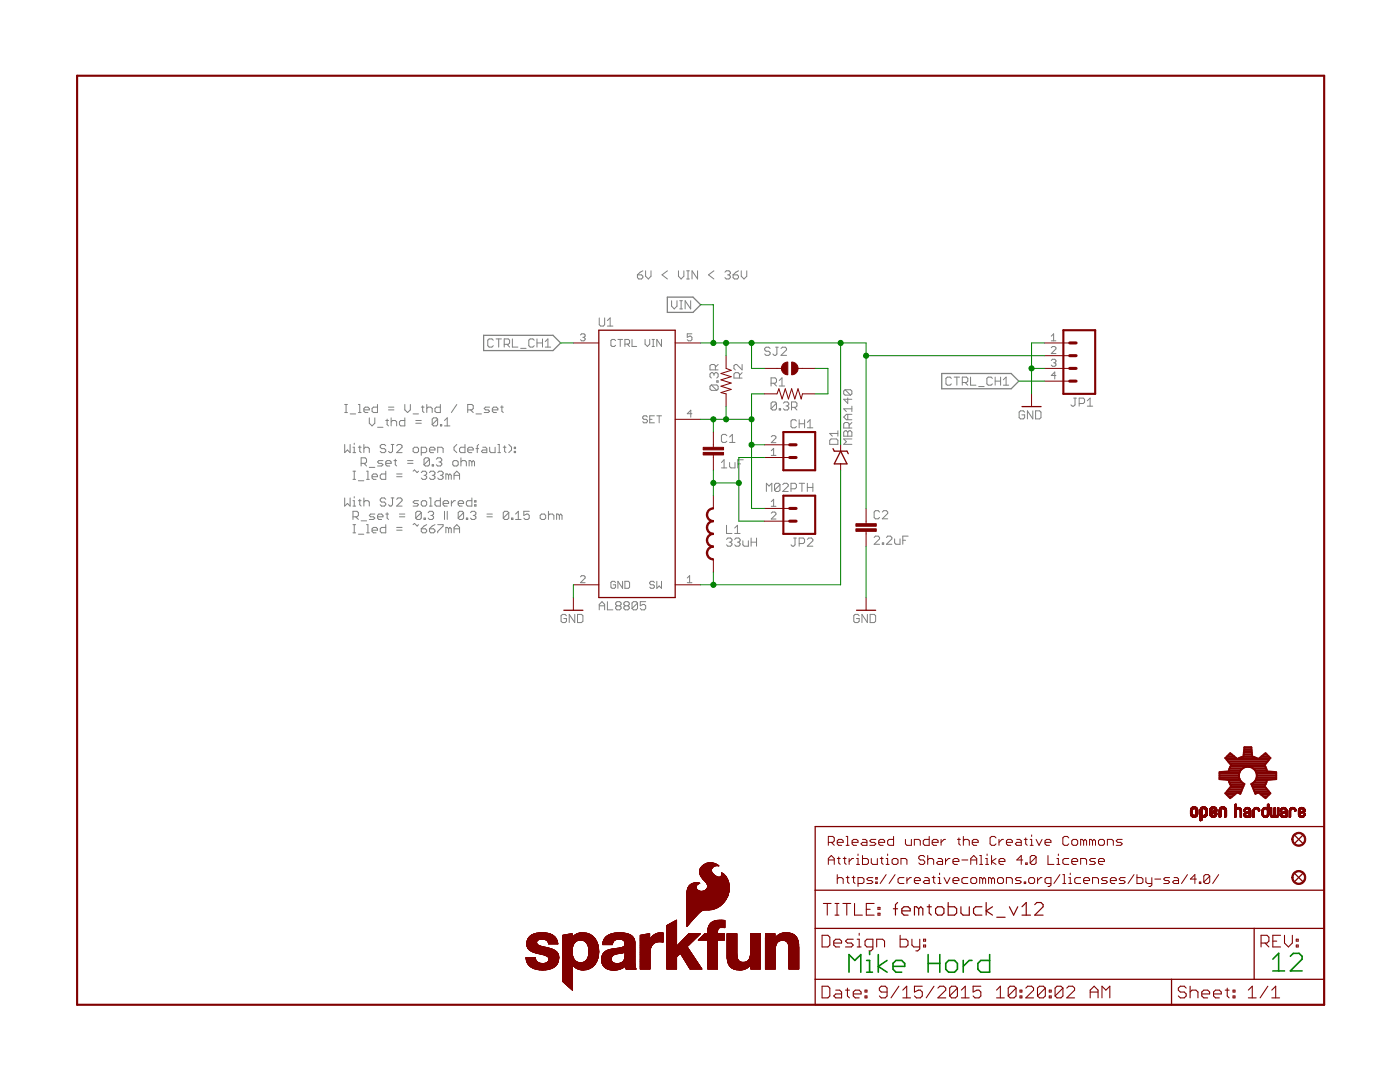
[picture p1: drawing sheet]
<svg xmlns="http://www.w3.org/2000/svg" width="279mm" height="216mm" viewBox="0 0 279 216" stroke-linecap="round" stroke-linejoin="round" font-family="sans-serif">
<g fill="none" stroke="#808080" stroke-width=".2">
<path d="M127.2 54.8h.8l.3 .3v.3l-.3 .3h-.5l-.3-.3zM128.3 54l-1.1 .8M128.8 54v1.1l.6 .6 .5-.6v-1.1M133.2 54l-1.1 .8 1.1 .9M135.4 54v1.1l.5 .6 .6-.6v-1.1M137 55.7h.6M137 54h.6M137.3 54v1.7M139.2 54v1.7l-1.1-1.7v1.7M142.5 54l-1.1 .8 1.1 .9M144.7 54.3l.2-.3h.6l.3 .3v.3l-.3 .2M145.2 54.8h.3"/>
<path d="M145.5 54.8l.3 .3v.3l-.3 .3h-.6l-.2-.3M146.3 54.8h.8l.3 .3v.3l-.3 .3h-.5l-.3-.3zM147.4 54l-1.1 .8M147.9 54v1.1l.6 .6 .5-.6v-1.1M98.4 67.9l-.2-.3h-.6l-.3 .3v1.1l.3 .3h.6l.2-.3M99 67.6h1.1M99.5 67.6v1.7M100.6 68.7h.8l.3-.3v-.5l-.3-.3h-.8v1.7M101.2 68.7l.5 .6M102.3 67.6v1.7h1.1M103.9 69.5h1.1M106.6 67.9l-.3-.3h-.5l-.3 .3v1.1l.3 .3h.5l.3-.3"/>
<path d="M107.2 67.6v1.7M107.2 68.4h1.1M108.3 67.6v1.7M108.8 69.3h1.1M108.8 68.2l.5-.6v1.7M115.8 66.8l.3-.2h.4l.3 .2v.3l-.3 .2M116.3 67.3h.2M116.5 67.3l.3 .2v.3l-.3 .2h-.4l-.3-.2M119.6 63.4v1.4l.3 .3h.5l.3-.3v-1.4M121.2 65.1h1.1M121.2 64l.6-.6v1.7M122.9 68l-.3-.3h-.4l-.3 .3v.9l.3 .2h.4l.3-.2"/>
<path d="M123.3 67.7h.9M123.8 67.7v1.4M124.7 68.7h.7l.2-.3v-.4l-.2-.3h-.7v1.4M125.2 68.7l.4 .4M126.1 67.7v1.4h1M128.7 67.7v1l.5 .4 .5-.4v-1M130.1 67.7h.5M130.1 69.1h.5M130.4 67.7v1.4M132 67.7v1.4l-.9-1.4v1.4M134 60v1.1l.6 .5 .5-.5v-1.1M135.7 61.6h.5"/>
<path d="M135.7 60h.5M135.9 60v1.6M137.8 60v1.6l-1.1-1.6v1.6M138.1 66.6h-.9v.7l.7-.2 .2 .2v.5l-.2 .2h-.5l-.2-.2M142 76.8l-.3 .3v.5l.3 .3h1M142 76.8h1l.3 .3v.5l-.3 .3M142 76.8l1 1.1M142.5 74.6l-.3-.2h-.2l-.3 .2v.6l.3 .2M142.5 74.6l.3-.2h.2l.3 .2v.6l-.3 .2M142.5 74.6v.3M142.8 73.8v-.8l-.3-.3h-.5l-.3 .3v.8h1.6M143 76h.3v.3h-.3z"/>
<path d="M143.3 72.7l-.5 .6M147.6 75.4v-.8l-.3-.2h-.6l-.2 .2v.8h1.6M148.1 72.7v1.1l-1.1-1.1h-.3l-.2 .3v.5l.2 .3M148.1 74.4l-.5 .5M153.7 69.5l-.3-.2h-.5l-.3 .2v.3l.3 .3h.5l.3 .3v.2l-.3 .3h-.5l-.3-.3M153.9 76.5h.8l.3-.3v-.5l-.3-.3h-.8v1.6M154.4 76.5l.6 .5M154.8 69.3h.5M155 69.3v1.3l-.2 .3h-.3l-.3-.3M155.5 75.9l.6-.5v1.6M155.5 77h1.1M155.9 69.5l.2-.2h.6l.3 .2v.3l-1.1 1.1h1.1"/>
<path d="M168.7 77.8l-.3 .2v.6l.3 .2h1M168.7 77.8h1l.3 .2v.6l-.3 .2M168.7 77.8l1 1M169.2 79.4v1.1l-.8-.8h1.6M189.9 75.5l-.3-.3h-.5l-.3 .3v1.1l.3 .3h.5l.3-.3M190.4 75.2h1.1M191 75.2v1.7M192 76.3h.9l.2-.2v-.6l-.2-.3h-.9v1.7M192.6 76.3l.5 .6M193.7 75.2v1.7h1.1M195.3 77.1h1.1M198.1 75.5l-.3-.3h-.6l-.2 .3v1.1l.2 .3h.6l.3-.3"/>
<path d="M198.6 75.2v1.7M198.6 76.1h1.1M199.7 75.2v1.7M200.2 76.9h1.1M200.2 75.8l.6-.6v1.7M209.8 69.4l.2-.2h.5l.2 .2v.2l-.9 .9h.9M209.8 68h.9M209.8 67.1l.5-.5v1.4M209.8 71.9l.2-.2h.5l.2 .2v.3l-.2 .2M210.3 72.4h.2M210.5 72.4l.2 .2v.3l-.2 .2h-.5l-.2-.2M210.7 74.9h-.9l.7-.7v1.4"/>
<path d="M214.3 79.4h.5M214.5 79.4v1.4l-.2 .2h-.3l-.3-.2M217 80l.6-.6v1.6M68.8 82.3h.5M68.8 80.7h.5M68.8 88.7v1.6l.5-.5 .6 .5v-1.6M68.8 99.4v1.6l.5-.5 .6 .5v-1.6M69.1 80.7v1.6M69.9 82.6h1.1M70.4 89.2h.3v1.1M70.4 99.9h.3v1.1M70.4 90.3h.6"/>
<path d="M70.4 95.7h.6M70.4 94h.6M70.7 88.4v.3M70.7 94v1.7M70.7 99.1v.3M71.5 82.3h.6M71.5 80.7h.3v1.6M71.5 89.2h.6M71.5 95.9h1.1M71.5 99.9h.6M71.8 89v1.1l.3 .2M71.8 99.6v1.1l.3 .3"/>
<path d="M72.1 92.5h.8l.3-.3v-.6l-.3-.2h-.8v1.6M72.6 81.8h1.1v-.3l-.3-.3h-.5l-.3 .3v.6l.3 .2h.5M72.6 88.7v1.6M72.6 99.4v1.6M72.6 89.5l.3-.3h.5l.3 .3v.8M72.6 92.5l.6 .5M73.2 95.7h.5M73.2 94h.2v1.7M73.7 83.4v1.1l.6 .5 .5-.5v-1.1M73.7 93.3h1.1M74.3 95.1h1v-.3l-.2-.2h-.6l-.2 .2v.6l.2 .3h.6M75.3 80.7v1.6h-.8l-.2-.2v-.6l.2-.3h.8"/>
<path d="M75.4 85.3h1M76.4 91.9h-.8l-.2 .3 .2 .3h.6l.2 .2-.2 .3h-.8M77 83.9h.5M77 92.5h1.1v-.3l-.3-.3h-.5l-.3 .3v.5l.3 .3h.5M77 89l-.3-.3h-.5l-.3 .3v.2l.3 .3h.5l.3 .3v.3l-.3 .2h-.5l-.3-.2M77 94v1.7h-.8l-.3-.3v-.6l.3-.2h.8M77 99.6l-.3-.2h-.5l-.3 .2v.3l.3 .3h.5l.3 .3v.2l-.3 .3h-.5l-.3-.3M77.3 83.6v1.1l.2 .3M77.5 81.2h1.1M77.5 81.8h1.1M78.1 84.2l.2-.3h.6l.3 .3v.8M78.1 83.4v1.6"/>
<path d="M78.1 88.7h.5M78.1 99.4h.5M78.3 88.7v1.4l-.2 .2h-.3l-.3-.2M78.3 99.4v1.3l-.2 .3h-.3l-.3-.3M78.6 91.9h.6M78.9 91.6v1.1l.3 .3M79.2 89l.2-.3h.6l.2 .3v.2l-1 1.1h1M79.2 99.6l.2-.2h.6l.2 .2v.3l-1 1.1h1M79.2 94.6h1M79.2 95.1h1M80.8 80.7v1.1l.5 .5 .6-.5v-1.1M80.8 83.4v1.6h-.8l-.3-.3v-.5l.3-.3h.8"/>
<path d="M81.3 92.5h1.1M81.3 91.9h1.1M82.4 82.6h1.1M82.4 89.5l.3-.3h.5l.3 .3v.6l-.3 .2h-.5l-.3-.2zM82.4 94l.3-.2 .5 .5 .3-.3M83 83.9h1.1M83 84.5h1.1M83.5 99.9h-.8l-.3 .3 .3 .3h.5l.3 .2-.3 .3h-.8M84.1 81.2h.5M84.1 90.3h.8l.3-.2v-.6l-.3-.3h-.8v1.7M84.1 94.3l.2-.3h.6l.3 .3v.3l-.3 .2M84.3 81v1.1l.3 .2"/>
<path d="M84.6 94.8h.3M84.9 94.8l.3 .3v.3l-.3 .3h-.6l-.2-.3M85.2 81.5l.2-.3h.6l.3 .3v.8M85.2 80.7v1.6M85.7 89.8h1.1v-.3l-.3-.3h-.5l-.3 .3v.6l.3 .2h.5M85.7 94.3l.3-.3h.5l.3 .3v.3l-.3 .2M85.7 91.6l-.3-.2h-.5l-.3 .2v1.1M85.7 91.6v1.1l-.3 .3h-.5l-.3-.3M85.7 91.6l-1.1 1.1M85.7 99.4h.3v1.6M86.3 92.7h.2v.3h-.2zM86.3 94.8h.2"/>
<path d="M86.5 94.8l.3 .3v.3l-.3 .3h-.5l-.3-.3M87.1 91.6l.3-.2h.5l.3 .2v.3l-.3 .3M87.3 83.6l-.2-.2h-.6l-.2 .2v1.1M87.3 83.6v1.1l-.2 .3h-.6l-.2-.3M87.3 83.6l-1 1.1M87.4 90.3v-1.1h.8l.2 .3v.8M87.4 94.3l.2-.3h.6l.2 .3v.3l-.2 .2M87.6 92.2h.3M87.9 80.7v1.6h-.8l-.3-.2v-.6l.3-.3h.8M87.9 99.4v1.6h-.8l-.3-.3v-.5l.3-.3h.8M87.9 92.2l.3 .3v.2l-.3 .3h-.5l-.3-.3M87.9 94.8h.3"/>
<path d="M87.9 84.7h.3v.3h-.3zM88.2 94.8l.2 .3v.3l-.2 .3h-.6l-.2-.3M88.7 85h1.1M88.7 83.9l.6-.5v1.6M89.5 94.8l-.2-.2h-.3v1.1M89.5 94.8v.9M89.5 94.8l.3-.2 .3 .2v.9M90.1 99.9v1.1M90.6 95.7v-1.1l.6-.6 .5 .6v1.1M90.6 91.9h.6l.2 .3v.5l-.2 .3h-.6l-.2-.3v-.5zM90.6 94.8h1.1M90.9 99.9h-.3l-.5 .6"/>
<path d="M91.2 80.7l-1.1 1.6M91.2 88.7l-.6 .5v.6l.6 .5M92 92.2l.3-.3h.5l.3 .3v.8M92 91.4v1.6M92.8 88.7v1.6h-.8l-.3-.2v-.6l.3-.3h.8M93.3 81.8h.9l.2-.3v-.5l-.2-.3h-.9v1.6M93.3 89.8h1.1v-.3l-.2-.3h-.6l-.3 .3v.6l.3 .2h.6M93.9 81.8l.5 .5M94.2 92.2l-.3-.3h-.3v1.1M94.2 99.4v1.6h-.9l-.2-.3v-.5l.2-.3h.9M94.2 92.2v.8M94.2 92.2l.2-.3 .3 .3v.8"/>
<path d="M94.7 99.9h.3v.3h-.3zM95 82.6h1.1M95 89.5h.5M95.5 88.7l-.3 .3v1.3M96.4 89.2h.5l.3 .3v.8h-.8l-.3-.2 .3-.3h.8M97.7 81.2h-.8l-.3 .3 .3 .3h.5l.3 .3-.3 .2h-.8M97.7 89.2v.9l.3 .2h.8v-1.1M98.3 81.8h1.1v-.3l-.3-.3h-.6l-.2 .3v.6l.2 .2h.6M99.4 90.3h.5M99.4 88.7h.2v1.6M99.9 81.2h.5M100.2 81v1.1l.2 .2"/>
<path d="M100.4 89.2h.6M100.7 89v1.1l.3 .2M101.5 88.7l.6 .5v.6l-.6 .5M102.6 89.2h.3v.3h-.3zM102.6 90.1h.3v.2h-.3zM129.2 83.2l-.2-.2h-.5l-.2 .2v.2l.2 .3h.5l.2 .2v.2l-.2 .3h-.5l-.2-.3M129.7 83.7h.4M130.6 83h-.9v1.4h.9M131.1 83h.9M131.6 83v1.4M138.1 82.5h-.9l.7-.6v1.3M144 92.3l.5-.6v1.7"/>
<path d="M144 93.4h1.1M145.1 86.9l-.3-.2h-.5l-.3 .2v1.1l.3 .3h.5l.3-.3M145.6 92.3v.8l.3 .3h.8v-1.1M145.6 88.3h1.1M145.6 87.2l.6-.5v1.6M147.2 92.6h.6M148.3 91.7h-1.1v1.7M153 98.1v-1.7l.5 .6 .5-.6v1.7M153.9 87.2l.3-.3h.4l.3 .3v.2l-1 .9h1M153.9 89.9l.5-.4v1.4M153.9 90.9h1M155 80.5l-.3-.3h-.5l-.3 .3v1.1"/>
<path d="M155 80.5v1.1l-.3 .2h-.5l-.3-.2M155 80.5l-1.1 1.1M155.5 81.6h.3v.2h-.3zM155.7 96.7l-.3-.3h-.5l-.3 .3v1.1M155.7 96.7v1.1l-.3 .3h-.5l-.3-.3M155.7 96.7l-1.1 1.1M156.2 96.7l.3-.3h.5l.3 .3v.3l-1.1 1.1h1.1M156.3 80.5l.3-.3h.5l.3 .3v.2l-.3 .3M156.9 81h.2M157.1 81l.3 .3v.3l-.3 .2h-.5l-.3-.2M157.9 97.5h.8l.2-.2v-.6l-.2-.3h-.8v1.7M158 81.3h.8l.2-.3v-.5l-.2-.3h-.8v1.6"/>
<path d="M158.5 81.3l.5 .5M158.9 84l-.2-.2h-.6l-.2 .2v1.1l.2 .3h.6l.2-.3M159.5 96.4h1.1M159.5 83.8v1.6M159.5 84.6h1.1M160 96.4v1.7M160.6 83.8v1.6M161.1 96.4v1.7M161.1 97.3h1.1M161.1 85.4h1.1M161.1 84.3l.6-.5v1.6M162.2 96.4v1.7"/>
<path d="M165.6 87.9l.3-.3h1l.3 .3v.8h-1.6zM167.2 86v1M167.2 86.5h-1.6l.5 .5M168.4 86.2l.3-.2h.2l.3 .2 .3-.2h.2l.3 .2v.8h-1.6zM169.2 82.7v1.1M169.2 86.2v.8M169.5 85.4v-.8l-.3-.3h-.5l-.3 .3v.8h1.6M170 81.6h-1.6l.5 .5M170 87.6h-1.6l.5 .5-.5 .6h1.6M170 81v1.1M170 84.3l-.5 .6M170 82.7h-1.1l-.5 .5 .5 .6h1.1"/>
<path d="M204.5 82.2l-.3-.2h-.5l-.3 .2v1.1l.3 .3h.5l.3-.3v-.5h-.6M206.1 82v1.6l-1.1-1.6v1.6M206.7 82h.8l.3 .2v1.1l-.3 .3h-.8zM215.4 80.5h.8l.3-.3v-.5l-.3-.3h-.8v1.6M217 81h1.1M70.4 101h.6M70.4 103.1h.8l.3-.3v-.5l-.3-.3h-.8v1.7M70.4 106.3h.6M70.4 104.7h.6M70.7 104.7v1.6M71 103.1l.5 .6M71.5 106.6h1.1"/>
<path d="M72.1 103.9h1.1M72.6 100.2l.3-.3h.5l.3 .3v.8M73.2 104.7h.2v1.6M73.2 106.3h.5M74.3 105.8h1v-.3l-.2-.3h-.6l-.2 .3v.5l.2 .3h.6M74.8 102.6h-.8l-.3 .2 .3 .3h.5l.3 .3-.3 .3h-.8M75.4 103.1h1v-.3l-.2-.2h-.6l-.2 .2v.6l.2 .3h.6M77 104.7v1.6h-.8l-.3-.3v-.5l.3-.3h.8M77 102.6h.5M77.3 102.3v1.1l.2 .3M79.2 105.2h1M79.2 105.8h1"/>
<path d="M79.7 103.1h1.1M79.7 102.6h1.1M82.4 104.7l.3-.3 .5 .6 .3-.3M84.1 100.2l.2-.3h.6l.3 .3v.5l-.3 .3h-.6l-.2-.3zM84.1 105.5h.8l.3 .3v.2l-.3 .3h-.6l-.2-.3zM84.1 102.3v1.1l-.3 .3h-.6l-.2-.3M84.1 102.3l-.3-.3h-.6l-.2 .3v1.1M84.1 102.3l-1.1 1.1M84.6 103.4h.3v.3h-.3zM85.2 104.7l-.6 .3-.5 .5M85.4 102.3l.3-.3h.6l.2 .3v.3l-.2 .2M85.7 105.5h.8l.3 .3v.2l-.3 .3h-.5l-.3-.3z"/>
<path d="M85.7 101h.6M86 102.8h.3M86.3 102.8l.2 .3v.3l-.2 .3h-.6l-.3-.3M86.8 104.7l-.5 .3-.6 .5M87.4 104.7h1v.3l-1 1v.3M88.4 100.5h1.1v-.3l-.2-.3h-.6l-.3 .3v.5l.3 .3h.6M88.7 102v1.7M89.3 102v1.7M89.5 105.5l-.2-.3h-.3v1.1M89.5 105.5v.8M89.5 105.5l.3-.3 .3 .3v.8M90.6 106.3v-1.1l.6-.5 .5 .5v1.1"/>
<path d="M90.6 105.5h1.1M91.4 100.5h1.1v-.3l-.3-.3h-.5l-.3 .3v.5l.3 .3h.5M92.5 102.3v1.1l-.3 .3h-.5l-.3-.3M92.5 102.3l-.3-.3h-.5l-.3 .3v1.1M92.5 102.3l-1.1 1.1M93.1 103.4h.2v.3h-.2zM93.9 102.3l.3-.3h.5l.3 .3v.3l-.3 .2M94.4 102.8h.3M94.7 102.8l.3 .3v.3l-.3 .3h-.5l-.3-.3M94.7 100.7h.3v.3h-.3zM97.2 103.1h1.1M97.2 102.6h1.1"/>
<path d="M101.5 102.3l-.2-.3h-.6l-.3 .3v1.1M101.5 102.3v1.1l-.2 .3h-.6l-.3-.3M101.5 102.3l-1.1 1.1M102.1 103.4h.3v.3h-.3zM102.9 103.7h1.1M102.9 102.6l.5-.6v1.7M105.6 102h-1.1v.8l.6-.2h.2l.3 .2v.6l-.3 .3h-.5l-.3-.3M107.8 102.8l.3-.2h.5l.3 .2v.6l-.3 .3h-.5l-.3-.3zM109.5 102.8l.2-.2h.6l.2 .2v.9M109.5 102v1.7M111.6 102.8l-.2-.2h-.3v1.1M111.6 102.8v.9"/>
<path d="M111.6 102.8l.3-.2 .3 .2v.9M115.8 115.1l.3-.2h.4l.3 .2v.2l-1 1h1M122.9 116.2l-.3-.2h-.4l-.3 .2v1l.3 .2h.4l.3-.2v-.5h-.5M124.2 116v1.4l-.9-1.4v1.4M124.7 116h.7l.2 .2v1l-.2 .2h-.7zM130.6 116.2l-.2-.2h-.5l-.2 .2v.3l.2 .2h.5l.2 .2v.3l-.2 .2h-.5l-.2-.2M131.1 116v1.4l.5-.5 .4 .5v-1.4M137.2 115.3l.4-.4v1.4M137.2 116.3h.9M145 107.6l.3-.2h.5l.3 .2v.3l-.3 .3M145 104.8v1.6h1.1M145.5 108.2h.3"/>
<path d="M145.8 108.2l.3 .3v.2l-.3 .3h-.5l-.3-.3M146.6 107.6l.3-.2h.5l.3 .2v.3l-.3 .3M146.6 106.4h1.1M146.6 105.4l.6-.6v1.6M147.2 108.2h.2M147.4 108.2l.3 .3v.2l-.3 .3h-.5l-.3-.3M148.3 107.9v.8l.2 .3h.9v-1.1M149.9 108.2h1.1M149.9 107.4v1.6M151 107.4v1.6M153.9 100.1l.5-.5v1.4M153.9 102.4l.3-.2h.4l.3 .2v.2l-1 1h1"/>
<path d="M153.9 101h1M158.4 107.4h.5M158.7 107.4v1.3l-.3 .3h-.3l-.2-.3M159.5 108.5h.8l.3-.3v-.6l-.3-.2h-.8v1.6M161.1 107.6l.3-.2h.5l.3 .2v.3l-1.1 1.1h1.1M174.5 107.3l.2-.3h.6l.2 .3v.2l-1 1.1h1M175.5 102.2l-.2-.3h-.6l-.2 .3v1.1l.2 .2h.6l.2-.2M176.1 108.3h.3v.3h-.3zM176.1 102.2l.3-.3h.5l.3 .3v.2l-1.1 1.1h1.1M176.9 107.3l.3-.3h.5l.3 .3v.2l-1.1 1.1h1.1M178.5 107.5v.8l.3 .3h.8v-1.1M180.2 107.8h.5"/>
<path d="M181.3 107h-1.1v1.6M113.1 122.9l-.3-.3h-.6l-.2 .3v1.1l.2 .2h.6l.3-.2v-.6h-.6M114.7 122.6v1.6l-1.1-1.6v1.6M115.3 122.6h.8l.2 .3v1.1l-.2 .2h-.8zM119.6 121.7v-1.1l.5-.5 .6 .5v1.1M119.6 120.9h1.1M121.2 120.1v1.6h1.1M123.1 120.9h.6M123.1 120.9l-.2 .2v.3l.2 .3h.6l.3-.3v-.3l-.3-.2M123.1 120.9l-.2-.3v-.3l.2-.2h.6l.3 .2v.3l-.3 .3M124.8 120.9h.5M124.8 120.9l-.3 .2v.3l.3 .3h.5l.3-.3v-.3l-.3-.2"/>
<path d="M124.8 120.9l-.3-.3v-.3l.3-.2h.5l.3 .2v.3l-.3 .3M127.2 120.3v1.1l-.2 .3h-.6l-.3-.3M127.2 120.3l-.2-.2h-.6l-.3 .2v1.1M127.2 120.3l-1.1 1.1M128.9 120.1h-1.1v.8l.8-.3 .3 .3v.5l-.3 .3h-.6l-.2-.3M171.5 122.9l-.3-.3h-.6l-.2 .3v1.1l.2 .2h.6l.3-.2v-.6h-.6M173.1 122.6v1.6l-1.1-1.6v1.6M173.7 122.6h.8l.3 .3v1.1l-.3 .2h-.8z"/>
</g>
<path d="M133.2 59.3h5.1l1.5 1.5-1.5 1.5h-5.1zM96.5 66.9h13.9l1.5 1.5-1.5 1.6h-13.9zM187.9 74.5h13.9l1.5 1.6-1.5 1.5h-13.9z" fill="none" stroke="#808080" stroke-width=".25"/>
<g fill="none" stroke="#800000" stroke-width=".25">
<path d="M119.5 65.9h15.2v53.3h-15.2zM166.2 89.5l.3 .5h2.5l.3 .5M167.8 90l1.2 2.6h-2.5zM204 81.1h3.8M112.5 121.8h3.8M170.9 121.8h3.9M162.7 164.9h101.6v35.6h-101.6zM162.7 177.6h101.6M258.4 166.7l1.5 1.5M258.4 174.3l1.5 1.6M259.9 166.7l-1.5 1.5M259.9 174.3l-1.5 1.6"/>
<path d="M162.7 185.3h101.6M162.7 195.4h101.6M233.8 195.4v5.1M250.3 185.3v10.1"/>
</g>
<g fill="none" stroke="#800000" stroke-width=".2">
<path d="M114.4 68.4h5.1M134.7 68.4h5.1M144.9 71v2.5l1 .4-2 .6 2 .7-2 .6 2 .6-2 .7 2 .6-2 .6 1 .3v2.5M152.5 78.6h2.6l.3-1 .7 2 .6-2 .7 2 .6-2 .6 2 .7-2 .6 2 .2-1h2.6M152.5 73.5h3.5M159.3 73.5h3.4M205.9 78.6v2.5M208.4 68.4h5.1M208.4 71h5.1M208.4 73.5h5.1M208.4 76.1h5.1M134.7 83.7h5.1"/>
<path d="M142.4 86.2v3.1M142.4 90.8v3M142.4 98.9v2.6M152.5 91.3h5.1M152.5 88.8h5.1M167.8 88.8v1.2M167.8 92.6v1.2M114.4 116.7h5.1M114.4 119.2v2.6M134.7 116.7h5.1M142.4 111.6v2.6M152.5 101.5h5.1"/>
<path d="M152.5 104h5.1M172.8 101.5v3M172.8 106v3.1M172.8 119.2v2.6M137.1 178.4v6.4M137.1 179.3h7.8M137.1 179.2h7.9M137.1 178.9h8.1M137.1 178.8h8.1M137.1 178.7h8.2M137.1 178.6h8.2M137.1 178.5h8.2"/>
<path d="M137.1 178.4h8.3M137.1 178.3h8.3M137.1 178.2h8.3M137.1 178v.4M137.1 178.1h8.3M137.1 178h8.4M137.1 177.9h8.4M137.1 177.8h2.7M137.1 177.8h2.5M137.1 177.7h2.3M137.2 177.7h2.1M137.2 177.6h2.1"/>
<path d="M137.2 177.6h2M137.2 177.5h1.9M137.2 177.4h1.9M137.2 177.4h1.8M137.2 177.3h1.8M137.3 177.2h1.6M137.3 177.1h1.6M137.4 177.1h1.5M137.4 177h1.5M137.4 176.9l-.3 1.1M137.4 176.9h1.5M137.5 176.8h1.4"/>
<path d="M137.6 176.7h1.4M138 176.4l-.6 .5M138.4 176.2h1.3l-.8 .6M138.5 176.2h1M138.9 177.1v.1M138.9 176.9v.2M138.9 177.2l.5 .5a1.3 1.3 0 0 0 1.2 0M138.9 176.8v.1M138.9 176.8h-1.4M139 176.7h-1.4M139 176.1l.6 .1M139 176.6h-1.3"/>
<path d="M139.1 176.6h-1.4M139.1 176.1l-1.1 .3M139.2 176.5h-1.4M139.3 176.4h-1.4M139.4 176.4h-1.4M139.5 176.3h-1.4M139.6 176.3h-1.4M139.6 173.7v.4M139.6 174.1l.1 .5M139.6 174.2h2.6M139.6 174.1h2.5M139.6 174h2.4"/>
<path d="M139.6 173.9h2.4M139.6 173.8h2.4M139.6 173.7h2.4M139.7 174.3h2.5M139.7 174.2h2.5M139.7 174.3h2.6M139.7 173.6h2.3M139.7 173.5h2.3M139.7 174.4h2.7M139.7 174.4h2.6M139.7 174.5h2.7M139.7 174.5h2.8"/>
<path d="M139.7 174.6l.3 .4M139.7 174.6h2.8M139.8 173.3l-.2 .4M139.8 174.6h2.8M139.8 174.7h2.9M139.8 174.8h3M139.8 173.2h2.3M139.9 174.8h3M139.9 174.9h3.1M139.9 174.9h3.2M140 175h3.2M140 175l.3 .5"/>
<path d="M140 175h5M140 175.1h5M140.1 175.1h4.9M140.1 175.2h5M140.2 175.3h4.9M140.2 172.7h3.2M140.3 175.4h4.9M140.3 172.7h3.1M140.3 175.5l.8 .8M140.3 175.5h4.9M140.4 172.6h2.9M140.4 175.5h4.8"/>
<path d="M140.4 172.6h2.8M140.4 175.6h4.8M140.5 172.6l-.7 .7M140.5 177.8h5M140.5 175.6h4.8M140.5 172.6h2.7M140.5 175.7h4.8M140.6 172.5h2.4M140.6 175.7h4.7M140.6 177.7h4.9M140.6 175.8h4.7M140.7 172.4h2.3"/>
<path d="M140.7 175.8h4.6M140.7 177.7h4.8M140.7 175.9h4.7M140.7 172.4h2.2M140.8 177.6h4.7M140.8 175.9h4.6M140.8 176h4.6M140.9 172.3h1.8M140.9 176.1h4.5M140.9 177.5h4.6M140.9 172.3h1.7M141 176.1h4.4"/>
<path d="M141 177.4h4.5M141 176.2h4.4M141 172.3l-.5 .3M141 172.3h1.5M141.1 176.3l.1 .3M141.1 176.3h4.4M141.1 177.3h4.4M141.1 176.4h4.4M141.1 177.3l-.5 .4M141.1 177.2h4.4M141.1 176.5h4.4M141.2 177.2h4.3"/>
<path d="M141.2 176.5h4.3M141.2 177.1h4.3M141.2 176.6h4.3M141.2 176.6v.4M141.2 177h4.3M141.2 176.7h4.3M141.2 176.8h4.3M141.2 177l-.1 .3M141.2 176.9h4.3M141.3 172.2h1M141.5 172.1h.6M141.9 173.7l.1 .1"/>
<path d="M142 173.8v.2M142 173.5l-.1 .2M142 173.6h-2.3M142 173.4h-2.3M142 174l.1 .1M142 173.4v.1M142 173.3h-2.3M142.1 173.3h-2.3M142.1 173.2l-.1 .2M142.1 172.1l.8 .3 .5 .4M142.1 172.1l-1.1 .2M142.1 174.1l.6 .6"/>
<path d="M142.1 173.2h-2.3M142.2 173.1h-2.3M142.3 173h-2.3M142.4 172.9l-2.4 .1M142.5 172.9h-2.4M142.6 172.8h-2.5M142.7 174.7l.4 .2M142.8 172.8h-2.6M142.8 172.8l-.7 .4M143 172.7l-.2 .1M143.2 172.7l.2 .1M143.7 175h1.2"/>
<path d="M143.8 174.9h1.1M143.9 174.9h1M143.9 174.9l-.5 .1-.3-.1M143.9 174.8h.9M144 174.8h.8M144 174.7h.7M144 174.7l-.1 .2M144 174.2h.1M144 174.2v.1M144 174.2l.4 .2M144 174.6h.7M144 174.6h.6"/>
<path d="M144 174.3h.2M144 174.2h.2M144 174.5h.6M144 174.3v.3M144 174.6v.1M144 174.5h.5M144 174.4h.5M144 174.4h.4M144 174.3h.3M144.4 174.4l.4 .4M144.5 180h-7.4M144.6 179.9h-7.5"/>
<path d="M144.7 179.8h-7.6M144.7 179.7l-7.6 .1M144.7 179.7h-7.6M144.8 179.6l-7.7 .1M144.8 179.6h-7.7M144.8 174.8l.4 .6M144.9 179.5h-7.8M144.9 179.4h-7.8M144.9 179.3l-7.8 .1M145 179.3h-7.9M145 179.2h-7.9M145.1 179.1h-8"/>
<path d="M145.1 179l-8 .1M145.1 179h-8M145.1 178.9l-8 .1M145.2 175.4l.2 .7M145.2 178.9h-8.1M145.2 178.8h-8.1M145.3 178.7l-.9 1.4M145.3 178.6l-8.2 .1M145.3 178.5h-8.2M145.4 178.4h-8.3M145.4 178.2l-8.3 .1M145.4 178.2h-8.3"/>
<path d="M145.4 176.1l.1 .9M145.4 178.1h-8.3M145.5 177.9l-8.4 .1M145.5 177.8l-.2 .9M145.5 177.8h-5.4M145.5 177v.8M145.5 177.4h-4.4M165.3 168.1h.9l.3-.3v-.6l-.3-.3h-.9v1.8M165.3 172.5v-1.2l.6-.6 .6 .6v1.2M165.3 171.6h1.2M165.9 168.1l.6 .6M167.1 168.1h1.2v-.3l-.3-.3h-.6l-.3 .3v.6l.3 .3h.6"/>
<path d="M167.1 174.5v1.8M167.1 175.4l.3-.3h.6l.3 .3v.9M167.1 171.3h.6M167.4 171v1.2l.3 .3M168.3 171.3h.6M168.6 171v1.2l.3 .3M168.9 166.9h.3v1.8M168.9 168.7h.6M168.9 175.1h.6M169.2 174.8v1.2l.3 .3M169.5 171.3v1.2M170.1 168.1h1.1v-.3l-.3-.3h-.6l-.2 .3v.6l.2 .3h.6"/>
<path d="M170.1 175.1h.5M170.3 171.3h-.2l-.6 .6M170.3 174.8v1.2l.3 .3M170.9 171.3h.3v1.2M170.9 172.5h.6M171.2 170.4v.3M171.2 176.3h.9l.3-.3v-.6l-.3-.3h-.9v1.8M172.1 167.5h.6l.3 .3v.9h-.9l-.3-.3 .3-.3h.9M172.1 170.7v1.8h.9l.3-.3v-.6l-.3-.3h-.9M173.9 171.3v.9l.3 .3h.9v-1.2M174.2 175.1h-.9l-.3 .3 .3 .3h.6l.3 .3-.3 .3h-.9M174.8 175.1h.3v.3h-.3z"/>
<path d="M174.8 176h.3v.3h-.3zM174.8 167.5h-.9l-.3 .3 .3 .3h.6l.3 .3-.3 .3h-.9M175.4 168.1h1.2v-.3l-.3-.3h-.6l-.3 .3v.6l.3 .3h.6M175.7 171.3h.6M176 171v1.2l.3 .3M176.8 171.3h.3v1.2M176.8 172.5h.6M176.8 174.5l-1.1 1.8M177.1 170.4v.3M178.3 166.9v1.8h-.9l-.3-.3v-.6l.3-.3h.9M178.3 171.3h.6l.3 .3v.6l-.3 .3h-.6l-.3-.3v-.6zM178.6 174.5l-1.2 1.8"/>
<path d="M179.8 172.5v-1.2h.9l.3 .3v.9M180.4 175.1h-.9l-.3 .3v.6l.3 .3h.9M180.7 167.5v.9l.3 .3h.9v-1.2M181 175.1v1.2M181.9 175.1h-.3l-.6 .6M182.5 168.7v-1.2h.9l.3 .3v.9M182.5 175.7h1.2v-.3l-.3-.3h-.6l-.3 .3v.6l.3 .3h.6M184.6 175.1h.5l.3 .3v.9h-.8l-.3-.3 .3-.3h.8M184.6 171l-.3-.3h-.6l-.3 .3v.3l.3 .3h.6l.3 .3v.3l-.3 .3h-.6l-.3-.3M185.1 171.6l.3-.3h.6l.3 .3v.9M185.1 170.7v1.8M185.4 166.9v1.8h-.8l-.3-.3v-.6l.3-.3h.8"/>
<path d="M186 168.1h1.2v-.3l-.3-.3h-.6l-.3 .3v.6l.3 .3h.6M186 175.1h.6M186.3 174.8v1.2l.3 .3M187.2 171.3h.6l.3 .3v.9h-.9l-.3-.3 .3-.3h.9M187.2 175.1h.3v1.2M187.2 176.3h.6M187.5 174.2v.3M187.8 167.5v1.2M188.4 175.1l.6 1.2 .6-1.2M188.7 167.5h-.3l-.6 .6M188.7 171.3v1.2M189.6 171.3h-.3l-.6 .6"/>
<path d="M190.2 171.9h1.2v-.3l-.3-.3h-.6l-.3 .3v.6l.3 .3h.6M190.2 175.7h1.2v-.3l-.3-.3h-.6l-.3 .3v.6l.3 .3h.6M191.1 167.5h.6M191.4 167.2v1.2l.3 .3M192 171.6h1.1M192.3 167.8l.3-.3h.5l.3 .3v.9M192.3 166.9v1.8M193.1 175.1h-.8l-.3 .3v.6l.3 .3h.8M193.7 171.6h1.2M193.7 172.5v-1.2l.6-.6 .6 .6v1.2M194 168.1h1.2v-.3l-.3-.3h-.6l-.3 .3v.6l.3 .3h.6M194 175.1h.6l.3 .3v.6l-.3 .3h-.6l-.3-.3v-.6z"/>
<path d="M195.5 172.5h.6M195.5 170.7h.3v1.8M196.1 175.4l-.3-.3h-.3v1.2M196.1 175.4v.9M196.1 175.4l.3-.3 .3 .3v.9M196.7 171.3h.3v1.2M196.7 172.5h.6M197 170.4v.3M197.9 170.7v1.8M197.9 175.4v.9M197.9 175.4l-.3-.3h-.3v1.2M197.9 175.4l.3-.3 .3 .3v.9"/>
<path d="M198.8 167.2l-.3-.3h-.6l-.3 .3v1.2l.3 .3h.6l.3-.3M198.8 171.3l-.9 .6 .9 .6M199.4 167.5v1.2M199.4 171.9h1.2v-.3l-.3-.3h-.6l-.3 .3v.6l.3 .3h.6M199.4 175.1h.6l.3 .3v.6l-.3 .3h-.6l-.3-.3v-.6zM200.3 167.5h-.3l-.6 .6M200.9 168.1h1.1v-.3l-.3-.3h-.6l-.2 .3v.6l.2 .3h.6M200.9 176.3v-1.2h.8l.3 .3v.9M202.9 167.5h.6l.3 .3v.9h-.9l-.3-.3 .3-.3h.9M203.8 175.1h-.9l-.3 .3 .3 .3h.6l.3 .3-.3 .3h-.9M204.1 171.6h-1.2l.9-.9v1.8M204.4 167.5h.6"/>
<path d="M204.4 176h.3v.3h-.3zM204.7 167.2v1.2l.3 .3M204.7 172.2h.3v.3h-.3zM205.6 168.7h.6M205.6 167.5h.3v1.2M205.6 175.1h.6l.3 .3v.6l-.3 .3h-.6l-.3-.3v-.6zM205.9 166.6v.3M206.8 167.5l.6 1.2 .6-1.2M206.8 171v1.2l-.3 .3h-.6l-.3-.3M206.8 171l-.3-.3h-.6l-.3 .3v1.2M206.8 171l-1.2 1.2M207.1 175.1v1.2"/>
<path d="M208 175.1h-.3l-.6 .6M208.6 168.1h1.1v-.3l-.3-.3h-.5l-.3 .3v.6l.3 .3h.5M209.1 170.7v1.8h1.2M209.7 176.3h-.8l-.3-.3v-.6l.3-.3h.8v1.5l-.3 .3h-.3M210.9 171.3h.3v1.2M210.9 172.5h.6M211.2 170.4v.3M211.5 174.5l-1.2 1.8M212.1 176.3h.6M212.1 174.5h.3v1.8M213.3 167.2l-.3-.3h-.6l-.3 .3v1.2l.3 .3h.6l.3-.3M213.3 171.3h-.9l-.3 .3v.6l.3 .3h.9"/>
<path d="M213.3 175.1h.3v1.2M213.3 176.3h.6M213.6 174.2v.3M213.9 167.8l.3-.3h.6l.3 .3v.6l-.3 .3h-.6l-.3-.3zM213.9 171.9h1.2v-.3l-.3-.3h-.6l-.3 .3v.6l.3 .3h.6M215.7 172.5v-1.2h.9l.3 .3v.9M215.7 175.1h-.9l-.3 .3v.6l.3 .3h.9M216.3 167.8l-.3-.3h-.3v1.2M216.3 167.8v.9M216.3 175.7h1.1v-.3l-.3-.3h-.5l-.3 .3v.6l.3 .3h.5M216.3 167.8l.3-.3 .3 .3v.9M218 167.8l-.3-.3h-.3v1.2"/>
<path d="M218 167.8v.9M218 176.3v-1.2h.9l.3 .3v.9M218 167.8l.3-.3 .3 .3v.9M218.6 171.3h-.9l-.3 .3 .3 .3h.6l.3 .3-.3 .3h-.9M219.2 171.9h1.2v-.3l-.3-.3h-.6l-.3 .3v.6l.3 .3h.6M219.5 167.5h.6l.3 .3v.6l-.3 .3h-.6l-.3-.3v-.6zM221 168.7v-1.2h.9l.3 .3v.9M221 175.1h-.9l-.3 .3 .3 .3h.6l.3 .3-.3 .3h-.9M221.6 175.7h1.2v-.3l-.3-.3h-.6l-.3 .3v.6l.3 .3h.6M224 167.5h-.9l-.3 .3 .3 .3h.6l.3 .3-.3 .3h-.9M224.6 175.1h-1l-.2 .3 .2 .3h.7l.3 .3-.3 .3h-.9M226.3 174.5l-1.2 1.8"/>
<path d="M226.9 174.5v1.8h.9l.3-.3v-.6l-.3-.3h-.9M228.7 175.1v.9l.3 .3h.9M229.9 175.1v1.5l-.3 .3h-.3M230.5 175.4h1.1M233.4 175.1h-.9l-.3 .3 .3 .3h.6l.3 .3-.3 .3h-.9M234.3 175.1h.6l.3 .3v.9h-.9l-.3-.3 .3-.3h.9M237 174.5l-1.2 1.8M237.6 162.4h.4M237.6 162.3h.4M237.6 162.2h.4M237.6 162.1h.4M237.6 162h.4"/>
<path d="M237.6 161.9h.4M237.6 161.8h.4M237.6 161.7h.4M237.6 162.6h.5M237.6 162.5l.4 .1M237.6 162.5h.4M237.6 162.4l.4 .1M237.6 161.6h.4M237.6 161.5h.4M237.6 162.6l.6 .1M237.6 162.7h.7M237.7 162.7h1.3"/>
<path d="M237.7 161.3h1.2M237.7 162.8h1.2M237.7 161.2h1.2M237.8 162.9h1M237.8 161.2h1M237.8 161.1h1M237.9 163h.8M237.9 161.1h.8M238 163h.7M238 161.6h-.4M238 161.5h-.4M238 161h.6"/>
<path d="M238.1 161.4l-.5 .1M238.2 163.1h.2M238.2 161.4h-.6M238.2 161h.3M238.4 162.7h.6M238.4 161.4h.6M238.5 162.6h.5M238.5 161.4l.5 .1M238.6 162.6h.4M238.6 161.5h.4M238.6 162.5h.4M238.6 162.4h.4"/>
<path d="M238.6 162.3h.4M238.6 162.2h.4M238.6 162.1h.4M238.6 162h.4M238.6 161.9h.4M238.6 161.8h.4M238.6 161.7h.4M238.6 161.6h.4M238.8 175.4h-1.2l.9-.9v1.8M239 161.4h-1.3M239 162.7h-.6M239.4 176h.2v.3h-.2z"/>
<path d="M239.5 163.6h.4M239.5 163.5h.4M239.5 163.4h.4M239.5 163.3h.4M239.5 163.2h.4M239.5 163.1h.4M239.5 162.7h.7M239.5 162.6l.6 .1M239.5 162.6h.5M239.5 162.5h.4M239.5 162.4h.4M239.5 162.3h.4"/>
<path d="M239.5 162.2h.4M239.5 162.1h.4M239.5 162h.4M239.5 161.9h.4M239.5 161.8h.4M239.5 161.7h.4M239.5 161.6h.4M239.5 161.5h.4M239.5 163.8h.1M239.6 161.4h1.3M239.6 161.3h1.2M239.6 161.2h1.2"/>
<path d="M239.7 161.2h1M239.8 163.7l-.3 .1M239.8 161.1h.9M239.8 161.1h.8M239.8 163.7h-.3M240 161.5h-.5M240 161h.5M240 161.4l-.5 .1M240.1 161.4h-.6M240.1 161h.3M240.1 163.1h.2M240.3 161.4h.6"/>
<path d="M240.4 162.7h.5M240.5 161.4l.4 .1M240.5 161.5h.4M240.5 161.5l.5 .1M240.5 162.5h.5M240.5 161.6h.5M240.6 163l-1.1 .1M240.6 162.4h.4M240.6 161.6h.4M240.6 162.3h.4M240.6 162.2h.4M240.6 162.1h.4"/>
<path d="M240.6 162h.4M240.6 161.9h.4M240.6 161.8h.4M240.6 161.7h.4M240.6 163h-1.1M240.7 162.9l-1.2 .1M240.7 162.9h-1.2M240.8 162.8l-1.3 .1M240.8 162.8h-1.3M240.9 162.7l-1.4 .1M240.9 162.7h-.6M240.9 162.6h-.4"/>
<path d="M240.9 162.5l-.4 .1M241 162.5h-.5M241.4 162.5h.4M241.4 162.4h.4M241.4 161.9h1.4M241.4 161.8l.4 .1M241.4 161.8h.4M241.4 161.7h.4M241.4 161.6h.4M241.4 161.5h.4M241.4 162.6l.6 .1M241.4 162.6h.5"/>
<path d="M241.4 162.5h.5M241.4 174.8v1.2l-.3 .3h-.6l-.3-.3M241.4 174.8l-.3-.3h-.6l-.3 .3v1.2M241.4 174.8l-1.2 1.2M241.5 162.7h.6M241.5 161.4h1.3M241.5 162.7h1.3M241.5 161.3h1.3M241.5 162.8h1.2M241.5 161.3h1.2M241.6 162.8h1.1M241.6 161.2h1.1"/>
<path d="M241.6 162.9h1.1M241.6 161.2h1M241.7 162.9h.9M241.7 161.1h.9M241.7 163h.8M241.7 161.1h.8M241.8 163h.7M241.8 161.6l-.4 .1M241.9 161.5h-.5M241.9 161h.5M241.9 162.3l-.5 .1M241.9 161.4l-.5 .1"/>
<path d="M242 163.1h.3M242 161.9h.8M242 161.4h-.6M242 161h.3M242 162.3h-.6M242.1 161.8h.7M242.1 162.2l-.7 .1M242.2 161.8h.6M242.3 161.4h.5M242.3 162.2h-.9M242.3 162.7h.5M242.3 161.7h.5"/>
<path d="M242.3 162.1l-.9 .1M242.4 162.6h.4M242.4 161.5h.4M242.4 161.6h.4M242.4 162.5h.4M242.5 162.1h-1.1M242.5 162.4h.3M242.5 162.3h.3M242.6 162.3h.2M242.6 162l-1.2 .1M242.6 162.2h.2M242.7 162h-1.3"/>
<path d="M242.8 161.9l-1.4 .1M242.8 162.7h-.6M242.8 162.5l-.4 .1M243.2 174.5l-1.2 1.8M243.3 163h.3M243.3 162.9h.4M243.3 162.8h.4M243.3 162.7h.4M243.3 162.6h.4M243.3 162.5h.4M243.3 162.4h.4M243.3 162.3h.4"/>
<path d="M243.3 162.2h.4M243.3 162.1h.4M243.3 162h.4M243.3 161.9h.4M243.3 161.8h.4M243.3 161.7h.4M243.3 161.6h.4M243.4 161.3h1.3M243.4 161.3h1.2M243.5 161.2h1.1M243.5 161.2h1M243.6 161.1h.9"/>
<path d="M243.6 163h-.3M243.6 161.1h.8M243.7 162.9l-.4 .1M243.8 161.5l-.5 .1M243.8 161.5h-.5M243.8 161h.5M243.8 161.4l-.4 .1M243.9 161h.3M243.9 161.4h-.5M244.2 161.4h.5M244.3 161.4h.4M244.3 161.5h.5"/>
<path d="M244.4 161.6h.4M244.4 162.9h.4M244.4 162.8h.4M244.4 162.7h.4M244.4 162.6h.4M244.4 162.5h.4M244.4 162.4h.4M244.4 162.3h.4M244.4 162.2h.4M244.4 162.1h.4M244.4 162h.4M244.4 161.9h.4"/>
<path d="M244.4 161.8h.4M244.4 161.7h.4M244.6 163h-.2M244.7 161.4h-1.3M244.7 163h-.3M244.8 162.9l-.4 .1M246.4 160.6h.3M246.4 163h.3M246.4 162.9h.3M246.4 162.8h.3M246.4 162.7h.3M246.4 162.6h.3"/>
<path d="M246.4 162.5h.3M246.4 162.4h.3M246.4 162.3h.3M246.4 162.2h.3M246.4 162.1h.3M246.4 162h.3M246.4 161.9h.3M246.4 161.8h.3M246.4 161.7h.3M246.4 161.6h.3M246.4 161.6h.4M246.4 161.5h.4"/>
<path d="M246.4 161.3l1.2 .1M246.4 161.3h1.2M246.4 161.2l1.2 .1M246.4 161.2h1.1M246.4 161.1l.3 .1M246.4 161.1h.3M246.4 161h.3M246.4 160.9h.3M246.4 160.8h.3M246.4 160.7h.3M246.4 160.5h.3M246.5 163.1h-.1"/>
<path d="M246.5 160.5h.2M246.7 163l-.3 .1M246.7 161.7l-.3 .1M246.8 161.2h.6M246.9 161.5h-.5M246.9 161.4l-.5 .1M246.9 161.1h.4M247.1 161.4h-.7M247.1 161.4h.6M247.3 161.4l.4 .1M247.4 161.5h.4M247.4 161.6h.4"/>
<path d="M247.5 161.6h.3M247.5 161.7h.3M247.5 162.9h.3M247.5 162.8h.3M247.5 162.7h.3M247.5 162.6h.3M247.5 162.5h.3M247.5 162.4h.3M247.5 162.3h.3M247.5 162.2h.3M247.5 162.1h.3M247.5 162h.3"/>
<path d="M247.5 161.9h.3M247.5 161.8h.3M247.6 163.1h-.1M247.8 163l-.3 .1M247.8 163h-.3M248.2 162.6l.4 .1M248.2 162.6h.3M248.2 161.8h.3M248.2 161.7h.3M248.3 162.8h.4M248.3 162.7l.3 .1M248.3 162.7h.3"/>
<path d="M248.3 161.6h.3M248.3 162.8l.8 .1M248.3 161.5h.3M248.3 162.9h.8M248.4 162.9h.7M248.4 161.9h-.1M248.4 161.4h1.1M248.4 163h.8M248.5 161.3h.9M248.5 163h.7M248.5 161.8l-.3 .1M248.5 161.2h.8"/>
<path d="M248.5 162.5l-.3 .1M248.5 161.7h-.2M248.6 162.1h1M248.6 162.5h-.4M248.6 161.6h-.3M248.6 163.1h.5M248.6 162.4l-.3 .1M248.6 161.2h.6M248.7 162.4h-.4M248.7 162.1h.9M248.7 161.5h-.4M248.7 161.4l-.4 .1"/>
<path d="M248.7 161.1h.4M248.8 162.3l-.5 .1M248.8 163.1h-.1M248.8 162h.8M248.9 163.1h.1M248.9 162.8h.2M248.9 162h.7M248.9 161.4h-.6M248.9 162.3h-.6M249 161.4h.5M249 162.2l-.7 .1M249 161.9h.6"/>
<path d="M249.1 161.4h.4M249.2 161.5h.4M249.2 162.2h-.8M249.2 161.9h.4M249.2 161.5l.4 .1M249.3 161.8h.3M249.3 161.6h.3M249.3 162.2h.3M249.3 162.9h.3M249.3 162.8h.3M249.3 162.7h.3M249.3 162.6h.3"/>
<path d="M249.3 162.5h.3M249.3 162.4h.3M249.3 162.3h.3M249.3 161.7h.3M249.4 163.1h-.1M249.6 163l-.3 .1M249.6 163h-.3M249.6 162.1l-1.1 .1M250.1 162.9h.3M250.1 162.8h.3M250.1 162.7h.3M250.1 162.6h.3"/>
<path d="M250.1 162.5h.3M250.1 162.4h.3M250.1 162.3h.3M250.1 162.2h.3M250.1 162.1h.3M250.1 162h.3M250.1 161.9h.3M250.1 161.8h.3M250.1 161.7h.3M250.1 161.6h.3M250.2 163.1h-.1M250.2 161.4h1.1"/>
<path d="M250.2 161.3h1M250.3 161.3h.9M250.3 163l-.2 .1M250.3 161.2h.8M250.3 163h-.2M250.4 162.9l-.3 .1M250.4 161.6l-.3 .1M250.4 161.5l-.3 .1M250.4 161.2h.6M250.5 161.5h-.4M250.5 161.4l-.4 .1M250.5 161.1h.4"/>
<path d="M250.7 161.4h-.6M250.8 161.4h.5M250.9 161.4l.4 .1M251 161.5h.4M251.1 161.6h.3M251.1 161.5h.3M251.1 161.7h.3M251.1 161.8h.2M251.4 161.8h-.3M251.8 162.4h.4M251.8 162.3h.4M251.8 162.2h.4"/>
<path d="M251.8 162.1h.4M251.8 162h.4M251.8 161.9h.4M251.8 161.8h.4M251.9 162.5h.3M251.9 161.7h.3M251.9 162.6h.3M251.9 162.7l.4 .1M251.9 162.7h.4M251.9 162.8h.6M252 162.8l1.1 .1M252 162.9h1.1"/>
<path d="M252 161.4h1.2M252.1 161.3h1.1M252.1 162.9h.9M252.1 163h.9M252.1 161.2h1.1M252.2 163h.7M252.2 161.6h-.3M252.2 161.5l-.3 .1M252.3 161.2h.5M252.3 163.1h.5M252.3 161.5h-.4M252.3 161.1h.4"/>
<path d="M252.4 161.4l-.5 .1M252.5 163.1h.1M252.5 161.4h-.5M252.6 161.4h.6M252.6 162.8h.6M252.7 161.4h.5M252.8 161.5h.4M252.8 162.7h.4M252.9 161.5h.3M252.9 161.6h.3M252.9 162.6h.3M252.9 162.5h.3"/>
<path d="M252.9 162.4h.3M252.9 162.3h.3M252.9 162.2h.3M252.9 162.1h.3M252.9 162h.3M252.9 161.9h.3M252.9 161.8h.3M252.9 161.7h.3M252.9 161.1h.3M252.9 161h.3M252.9 160.9h.3M252.9 160.8h.3"/>
<path d="M252.9 160.7h.3M252.9 160.6h.3M252.9 160.5h.3M253 160.5h.2M253.2 162.8h-.4M253.2 162.6l-.3 .1M253.5 162.6h.3M253.5 162.5h.3M253.5 162.4h.3M253.5 162.3h.3M253.5 162.2h.3M253.5 162.1h.3"/>
<path d="M253.5 162h.3M253.5 161.9h.3M253.5 161.8h.3M253.5 161.7h.3M253.5 161.6h.3M253.5 161.5h.3M253.5 161.4h.3M253.5 161.3h.3M253.5 162.8h.4M253.5 162.7h.4M253.5 162.6l.3 .1M253.5 161.2h.3"/>
<path d="M253.6 162.9h1.5M253.6 163h1.5M253.7 161.2h.1M253.7 163h1.3M253.8 163.1h.4M253.9 163.1h.1M254 163.1h.1M254 162.8h.7M254.1 162.8h.5M254.2 162.7h.3M254.2 162.6l.3 .1M254.2 162.6h.3"/>
<path d="M254.2 162.5h.3M254.2 162.4h.3M254.2 162.3h.3M254.2 162.2h.3M254.2 162.1h.3M254.2 162h.3M254.2 161.9h.3M254.2 161.8h.3M254.2 161.7h.3M254.2 161.6h.3M254.2 161.5h.3M254.2 161.4h.3"/>
<path d="M254.2 161.3h.3M254.2 161.2h.3M254.4 161.2h.1M254.5 163.1h.4M254.8 163.1h.1M254.8 162.8h.4M254.9 162.7h.3M254.9 162.6h.3M254.9 162.5h.3M254.9 162.4h.3M254.9 162.3h.3M254.9 162.2h.3"/>
<path d="M254.9 162.1h.3M254.9 162h.3M254.9 161.9h.3M254.9 161.8h.3M254.9 161.7h.3M254.9 161.6h.3M254.9 161.5h.3M254.9 161.4h.3M254.9 161.3h.3M254.9 161.2h.3M255 161.2h.2M255.1 161.2h.1"/>
<path d="M255.1 162.9l-1.5 .1M255.2 162.8l-1.6 .1M255.5 162.7h.3M255.5 162.6h.3M255.5 162.5h.3M255.5 162.7l.4 .1M255.5 161.8h.3M255.5 161.7h.3M255.5 162.8h.5M255.5 162.8h.8M255.6 162.9h.8M255.6 161.9h-.1"/>
<path d="M255.7 161.4h1M255.7 163h.7M255.7 161.3h1M255.7 161.8l-.2 .1M255.7 161.3h.9M255.8 161.2h.8M255.8 161.7h-.3M255.8 162.1h1M255.8 161.6h-.3M255.9 163.1h.4M255.9 162.4l-.4 .1M255.9 161.5l-.4 .1"/>
<path d="M255.9 161.2h.6M255.9 162.4h-.4M255.9 162.1h.9M255.9 161.5h-.3M256 161.1h.3M256 161.4l-.4 .1M256 163.1h.2M256.1 162.3l-.6 .1M256.1 162h.7M256.1 161.4h-.5M256.2 162.8h.1M256.2 162h.6"/>
<path d="M256.2 162.3h-.6M256.2 161.4h.6M256.3 162.2l-.7 .1M256.3 161.9h.5M256.3 161.4l.5 .1M256.4 161.9h.4M256.4 161.5h.4M256.5 162.2h-.9M256.5 161.5h.3M256.5 161.6h.3M256.5 161.8h.3M256.6 162.2h.2"/>
<path d="M256.6 161.8h.2M256.6 161.7h.2M256.6 163h.2M256.6 162.9h.2M256.6 162.8h.2M256.6 162.7h.2M256.6 162.6h.2M256.6 162.5h.2M256.6 162.4h.2M256.6 162.3h.2M256.7 163.1h-.1M256.8 163l-.2 .1"/>
<path d="M256.8 162.1l-1.1 .1M257.3 163.1h.1M257.3 162.9h.3M257.3 162.8h.3M257.3 162.7h.3M257.3 162.6h.3M257.3 162.5h.3M257.3 162.4h.3M257.3 162.3h.3M257.3 162.2h.3M257.3 162.1h.3M257.3 162h.3"/>
<path d="M257.3 161.9h.3M257.3 161.8h.3M257.3 161.7h.3M257.3 161.5h.4M257.4 161.4h1.1M257.5 161.3h1M257.5 161.3h.9M257.6 163l-.3 .1M257.6 163h-.3M257.6 161.2h.8M257.6 161.6l-.3 .1M257.7 161.6h-.4"/>
<path d="M257.7 161.2h.6M257.7 161.5h-.4M257.8 161.1h.4M257.8 161.4l-.4 .1M257.9 161.4h-.5M258 161.4h.6M258.2 161.4l.4 .1M258.2 161.5h.4M258.3 161.5h.3M258.3 161.6h.4M258.4 161.7h.3M258.4 161.6h.3"/>
<path d="M258.4 161.8h.2M258.6 161.8l-.2 .1M259.1 162.6l.4 .1M259.1 162.6h.4M259.1 162.5l.3 .1M259.1 162.5h.3M259.1 162h1.2M259.1 162h.3M259.1 161.9h.3M259.1 161.8h.3M259.1 161.7h.3M259.1 161.6h.3"/>
<path d="M259.1 162.7h.4M259.2 162.7l.4 .1M259.2 162.8h.5M259.2 162.8l1.1 .1M259.2 161.4h1.1M259.3 162.9h1M259.3 161.3h1M259.4 163h.8M259.4 161.3h.8M259.4 161.2h.8M259.5 162.4l-.4 .1M259.5 161.6h-.4"/>
<path d="M259.5 162.4h-.4M259.5 161.5l-.4 .1M259.5 161.2h.6M259.5 163.1h.6M259.6 161.5h-.4M259.6 161.4l-.4 .1M259.6 161.1h.4M259.7 162.3l-.6 .1M259.7 163.1h.1M259.7 162h.8M259.8 163.1h.1M259.8 161.4h-.6"/>
<path d="M259.8 162.3h-.7M259.8 162.2l-.7 .1M259.8 161.9h.7M259.8 161.4h.6M260 161.9h.5M260 161.4l.4 .1M260 162.2h-.9M260 162.8h.4M260 161.5h.5M260.1 162.1l-1 .1M260.1 161.8h.4M260.1 161.5h.4"/>
<path d="M260.1 162.6h.4M260.1 161.6h.4M260.2 161.8h.3M260.2 161.6h.3M260.2 162.6h.3M260.2 161.7h.3M260.2 162.5h.3M260.2 162.4h.3M260.2 162.1h-1.1M260.3 162.4h.2M260.3 162.9h-1M260.4 162.8h-.5"/>
<path d="M260.4 162h-.7M260.5 162.7h-.4M105 191.2h1.8M105 191.1h1.8M105 191.4h1.9M105 191.3h1.8M105 191.5l1.9 .1M105 191.5h1.9M105.1 191.7h1.9M105.1 191.6h1.9M105.1 191.6h1.8M105.1 191.7l.2 .6"/>
<path d="M105.1 191.8h2M105.1 191.8l2 .1M105.1 188.4l.1 .4M105.1 188.3l2.1 .1M105.1 191.9h2.1M105.1 188.4l2.2 .1M105.1 188.4h2.1M105.1 188.3h2M105.2 191.9l2.1 .1M105.2 188.6l2.3 .1M105.2 188.6h2.3M105.2 188.5l2.2 .1"/>
<path d="M105.2 188.5h2.1M105.2 188.2l1.9 .1M105.2 188.2h1.9M105.2 188.1l1.9 .1M105.2 188.8l.1 .4M105.2 192h2.1M105.2 188.8h2.7M105.2 188.7l2.6 .1M105.2 188.7h2.5M105.2 188.1h1.9M105.2 188h1.9M105.2 187.8l-.1 .6"/>
<path d="M105.2 192h2.2M105.2 188.8h2.9M105.2 187.9h1.9M105.2 192.1h2.3M105.2 188.9h3.2M105.2 192.1l2.5 .1M105.2 189h3.7M105.2 188.9l3.3 .1M105.3 192.2h6M105.3 192.2h2.5M105.3 192.3l.3 .4M105.3 189.1h3.9"/>
<path d="M105.3 189l3.8 .1M105.3 192.3h5.9M105.3 189.1l4.2 .1M105.3 189.2l.2 .3M105.3 187.4h5.8M105.3 189.2h4.4M105.4 192.4h5.8M105.4 189.2l4.4 .1M105.4 187.3l5.6 .1M105.4 187.3h5.6M105.4 187.3l-.2 .5M105.4 189.3h4.6"/>
<path d="M105.4 192.4h5.7M105.4 187.2h5.6M105.5 192.5h5.6M105.5 189.3l4.6 .1M105.5 189.4h4.7M105.5 187.1l5.4 .1M105.5 189.4l4.9 .1M105.5 187.1h5.4M105.5 189.5l.3 .2M105.5 192.6h5.5M105.6 187l5.2 .1M105.6 192.6h5.4"/>
<path d="M105.6 189.5h4.9M105.6 187h5.2M105.6 192.7l.4 .3M105.6 192.7h5.3M105.6 189.5h5M105.6 186.9l5.1 .1M105.7 186.9h5M105.7 192.7h5.2M105.7 189.6h5M105.7 192.8h5.1M105.7 186.9h4.9M105.8 189.6l4.9 .1"/>
<path d="M105.8 186.8h4.8M105.8 192.8h5M105.8 189.7h5M105.8 189.7l.4 .2M105.9 192.9h4.8M105.9 186.8h4.6M105.9 189.7l5 .1M105.9 186.7h4.5M106 193h4.6M106 186.7h4.4M106 189.8h4.9M106 193a4.4 4.4 0 0 0 2.9 .5"/>
<path d="M106 193h4.5M106.1 189.8l4.9 .1M106.1 186.6h4.2M106.1 186.6l-.7 .7M106.1 186.6a4.6 4.6 0 0 1 4.6 .3l.3 .4M106.1 193.1h4.3M106.2 189.9l1.2 .4M106.2 189.9h4.9M106.2 186.5h4M106.3 193.1h4M106.3 189.9h4.8M106.3 193.2h3.9"/>
<path d="M106.3 186.5h3.7M106.4 190h4.7M106.4 186.4h3.5M106.5 193.2h3.6M106.5 190l4.7 .1M106.5 186.4h3.4M106.6 193.3h3.4M106.7 190.1h4.5M106.7 193.3h3.2M106.7 186.3h2.9M106.8 190.1h4.5M106.8 191.4v-.3h-1.8l.1 .6"/>
<path d="M106.8 191.4l.2 .2M106.9 186.3h2.6M106.9 193.4h2.8M107 191.6l.1 .2M107 190.2h4.3M107 186.2h2.3M107.1 193.4h2.4M107.1 188.1l.2 .4M107.1 191.8l.4 .3M107.1 187.9v.2M107.1 187.9l-1.9 .1M107.1 187.8l-1.9 .1"/>
<path d="M107.1 187.8h-1.9M107.2 187.7l-2 .1M107.2 190.2h4.1M107.2 187.7h-2M107.3 187.6l-2.1 .1M107.3 188.5l.8 .3M107.3 193.5h2M107.3 187.6l-.2 .3M107.3 187.6h-2M107.4 190.3h4M107.4 190.3l.5 .1M107.4 187.5l-2.1 .1"/>
<path d="M107.4 186.2h1.6M107.5 192.1l.3 .1M107.6 187.5h-2.3M107.7 193.5h1.2M107.7 190.3h3.7M107.8 192.2l.5 .1M107.8 187.4l-.5 .2M107.8 187.4l-2.5 .1M107.9 190.4l.4 .1M107.9 190.4h3.5M108 186.1h.5M108 187.4h-.2"/>
<path d="M108.1 188.8l1.2 .3M108.2 190.4h3.2M108.3 190.5l.4 .1M108.3 190.5h3.1M108.4 187.4l.8 .3M108.5 190.5h2.9M108.5 187.4l2.6 .1M108.7 190.6l.7 .4M108.7 190.6h2.8M108.7 187.5h2.4M108.8 190.6h2.7M108.8 192.2h2.5"/>
<path d="M108.9 190.7h2.6M108.9 187.5l2.2 .1M109 192.2h2.3M109 187.6h2.1M109.1 190.7h2.4M109.1 192.1h2.2M109.1 187.6h2.1M109.1 190.8h2.4M109.2 192h2.1M109.2 187.7h2M109.2 187.7l.1 .2M109.2 190.8h2.3"/>
<path d="M109.3 187.8h1.9M109.3 189.1l.8 .3M109.3 190.9h2.2M109.3 191.9l-.8 .4M109.3 187.9l.2 .5M109.3 187.9h2M109.4 190.9h2.1M109.4 187.9h1.9M109.4 191.9h2M109.4 188h1.9M109.4 191h2.1M109.4 191l.1 .2"/>
<path d="M109.4 188.1h1.9M109.5 188.2h1.8M109.5 188.1h1.8M109.5 191.7h1.9M109.5 191h2M109.5 188.3h1.8M109.5 191.1h2M109.5 191.6h2M109.5 191.6l-.2 .3M109.5 191.2l.1 .2M109.6 191.5h1.9M109.6 191.2h1.9"/>
<path d="M109.6 191.4l-.1 .2M109.6 191.4h1.9M109.6 191.3h1.9M110 193.3l-1.1 .2M110.1 189.4l.7 .3M110.5 193l-.5 .3M110.8 189.7l.5 .6M110.9 192.7l-.4 .3M111 187.3l.2 .5M111 192.5l-5.5 .1M111.2 187.8l.1 .6-1.8-.1M111.3 190.3l.2 .3"/>
<path d="M111.4 192h-2.2M111.4 191.9l-2.1 .1M111.4 191.9h-2M111.4 191.7l-.5 1M111.4 191.8h-2M111.5 191.7h-2M111.5 190.6v.5M111.5 191.3h-1.9M111.5 191.1l-.1 .6M112.3 187.4h6.5M112.3 191.1h2.1M112.3 193.5h2"/>
<path d="M112.3 193.4h2M112.3 193.3h2M112.3 193.2h2M112.3 193.1h2M112.3 193h2M112.3 192.9h2M112.3 192.8h2M112.3 192.7h2M112.3 192.6h2M112.3 192.5h6.3M112.3 192.3h6.5M112.3 192.2h6.6"/>
<path d="M112.3 192.1h6.6M112.3 192h3.1M112.3 192h3M112.3 191.9l2.9 .1M112.3 191.9h2.8M112.3 191.8l2.7 .1M112.3 191.8h2.6M112.3 191.7h2.6M112.3 191.7h2.5M112.3 191.6h2.4M112.3 191.5h2.4M112.3 191.5h2.3"/>
<path d="M112.3 191.4l2.3 .1M112.3 191.4h2.3M112.3 191.3h2.2M112.3 191.2h2.2M112.3 191.2h2.1M112.3 191.1l2.1 .1M112.3 191h2.1M112.3 190.9h2M112.3 190.8l2 .1M112.3 190.8h2M112.3 190.7h2M112.3 190.6h2"/>
<path d="M112.3 190.5h1.9M112.3 190.4h1.9M112.3 190.3l1.9 .1M112.3 190.3h1.9M112.3 190.2h1.9M112.3 190.1h1.9M112.3 190l1.9 .1M112.3 190h1.9M112.3 189.9h1.9M112.3 189.8h1.9M112.3 189.7h1.9M112.3 189.6h1.9"/>
<path d="M112.3 189.5h1.9M112.3 189.4h1.9M112.3 189.3h1.9M112.3 189.2h1.9M112.3 189.1h1.9M112.3 189h2M112.3 188.9h2M112.3 188.8h2M112.3 188.7h2M112.3 188.6h2.1M112.3 188.5h2.1M112.3 188.1h2.4"/>
<path d="M112.3 187.5h6.6M112.3 187.3l6.5 .1M112.3 187.3h6.4M112.3 187.2l6.4 .1M112.3 187.2h6.4M112.3 187.1l6.3 .1M112.3 187.1h1.9M112.3 187h1.9M112.3 186.9h1.9M112.3 186.8h1.9M112.3 186.7h1.9M112.3 186.6h1.9"/>
<path d="M112.3 195.9l.3 .2M112.3 186.6v9.3M112.3 195.9h2M112.3 195.8h2M112.3 195.7h2M112.3 195.6h2M112.3 195.5h2M112.3 195.4h2M112.3 195.3h2M112.3 195.2h2M112.3 195.1h2M112.3 195h2"/>
<path d="M112.3 194.9h2M112.3 194.8h2M112.3 194.7h2M112.3 194.6h2M112.3 194.5h2M112.3 194.4h2M112.3 194.3h2M112.3 194.2h2M112.3 194.1h2M112.3 194h2M112.3 193.9h2M112.3 193.8h2"/>
<path d="M112.3 193.7h2M112.3 193.6h2M112.4 195.9h1.9M112.4 186.6h1.8M112.4 196h1.9M112.5 196h1.8M112.5 196.1h1.8M112.6 196.1l.5 .4M112.6 196.1h1.7M112.6 186.6h1.6M112.7 196.2h1.6M112.8 196.3h1.5"/>
<path d="M112.9 186.5h1.3M112.9 196.4h1.4M113 196.5h1.3M113.1 196.5l.4 .4M113.1 196.5h1.2M113.1 196.6h1.2M113.2 196.6h1.1M113.2 196.7h1.1M113.2 186.5h1M113.3 196.7h1M113.3 196.8h1M113.4 196.8h.9"/>
<path d="M113.5 196.9h.8M113.5 186.4h.7M113.5 196.9l.5 .5M113.6 197h.7M113.7 197.1h.6M113.7 186.4h.5M113.8 197.2h.5M113.9 197.3h.4M114 197.3h.3M114 197.4h.3M114 197.4l.3 .2M114.1 197.4h.2"/>
<path d="M114.1 186.3h.1M114.1 197.5h.2M114.2 186.3l-1.9 .3M114.2 186.3v.9l.2-.3M114.2 189.8v.5M114.2 197.5h.1M114.2 189.4v.4M114.2 190.3l.1 .4M114.2 187.1h4.4M114.2 197.6h.1M114.3 187.1h4.2M114.3 189l-.1 .4"/>
<path d="M114.3 190.7l.1 .4M114.3 188.9h-2M114.3 187h4.2M114.3 188.7l-2 .1M114.3 187h4.1M114.4 192.6h4.2M114.4 186.9h4M114.4 188.6l-.1 .4M114.4 188.6h-2.1M114.4 191.1l.2 .3M114.4 186.9h3.9M114.4 192.7h4"/>
<path d="M114.5 188.4h-2.2M114.5 186.8h3.8M114.5 192.7a2.75 2.75 0 0 0 3.3 .6M114.5 192.7l-.2-.2v5.1M114.5 192.8h3.9M114.5 188.3l-2.2 .1M114.5 188.3h-2.2M114.5 186.8h3.7M114.5 188.3l-.1 .3M114.6 192.8h3.7M114.6 191.4a1.52 1.52 0 0 0 1.7 .6M114.6 188.2l-2.3 .1"/>
<path d="M114.6 186.7h3.6M114.6 186.7l-.2 .2M114.6 192.9h3.7M114.6 188.2h-2.3M114.6 186.7h3.5M114.7 188.1l-2.4 .1M114.7 193h3.5M114.7 186.6h3.3M114.7 188l-2.4 .1M114.8 193h3.3M114.8 186.6h3.1M114.8 188h-2.5"/>
<path d="M114.8 186.5h3.1M114.8 186.5l-.2 .2M114.8 193.1h3.2M114.8 187.9l-2.5 .1M114.9 193.1h3M114.9 187.9h-2.6M114.9 186.5h2.9M115 193.2h2.9M115 187.8l-2.7 .1M115 186.4h2.7M115 187.8h-2.7M115.1 186.4h2.5"/>
<path d="M115.1 193.2h2.7M115.1 193.3h2.6M115.2 187.7l-2.9 .1M115.2 186.3h2.2M115.3 193.3h2.3M115.3 187.7h-3M115.3 186.3h2M115.4 187.6l-3.1 .1M115.4 193.4h2M115.4 186.2h1.8M115.5 193.4h1.8M115.7 193.5h1.5"/>
<path d="M115.7 186.2h1.1M115.8 187.6h-3.5M115.9 187.6h3M116 193.5h.7M116.3 186.1l1.4 .3M116.3 187.6h2.7M116.4 186.1l-1 .1-.6 .3M116.4 187.7h2.6M116.5 187.7h2.5M116.7 187.8h2.3M116.7 187.8h2.4M116.8 187.9h2.3"/>
<path d="M116.9 187.9h2.2M116.9 188h2.2M116.9 188l.3 .3M116.9 188a1.58 1.58 0 0 0-2.4 .3M116.9 191.7l-.6 .3M117 188h2.1M117 188.1h2.2M117.1 188.1l2.1 .1M117.1 188.2h2.1M117.1 188.2l2.1 .1M117.2 188.3h2.1M117.2 188.3l.1 .3"/>
<path d="M117.2 191.4l-.3 .3M117.2 188.3l2.1 .1M117.2 191.3h2.1M117.2 188.4h2.1M117.3 188.5h2M117.3 188.6h2M117.3 188.7h2.1M117.3 191.1l1.8 .8M117.3 188.6l.2 .4M117.3 191.1l-.1 .3M117.4 191h2M117.4 188.7h2"/>
<path d="M117.4 188.8h2M117.4 190.9h2M117.4 188.9h2M117.4 190.8h2M117.4 189h2M117.5 190.7h1.9M117.5 189h1.9M117.5 190.7l-.2 .4M117.5 189v.4M117.5 190.6h1.9M117.5 189.2h1.9M117.5 189.1h1.9"/>
<path d="M117.5 190.5h1.9M117.5 190.4h2M117.5 189.3h1.9M117.5 190.3h2M117.5 190.2h2M117.5 189.5h2M117.5 189.4h2M117.5 189.3h2M117.5 190.3v.4M117.5 189.4v.4M117.5 190.1h2M117.5 190h2"/>
<path d="M117.5 189.9h2M117.5 189.8h2M117.5 189.7h2M117.5 189.6h2M117.5 189.8v.5M117.5 189.8l2 .1M117.7 186.4l1 .9M118.5 192.7h-4.1M118.6 192.6h-4.3M118.7 192.5h-6.4M118.7 192.4h-6.4M118.7 192.4l-.9 .9"/>
<path d="M118.7 187.3l.4 .5M118.8 192.4h-6.5M118.8 192.3h-6.5M118.9 192.2l-6.6 .1M118.9 192.1l-6.6 .1M119 192h-2.7M119 192h-2.6M119 191.9l-2.5 .1M119.1 191.9h-2.4M119.1 191.9l-.4 .5M119.1 187.8l.2 .7M119.1 191.8l-2.4 .1"/>
<path d="M119.1 191.8h-2.3M119.1 191.7h-2.2M119.2 191.6h-2.2M119.2 191.5l-2.1 .1M119.2 191.5h-2.1M119.2 191.4l-2.1 .1M119.3 191.4h-2.1M119.3 191.2h-2M119.3 191.3l-.2 .6M119.3 188.5l.1 .7M119.3 191.1l-2 .1M119.3 191.1h-2"/>
<path d="M119.4 191l-2 .1M119.4 190.9h-2M119.4 190.8l-2 .1M119.4 190.7l-1.9 .1M119.4 190.6l-.1 .7M119.4 189.2l.1 .7M119.5 189.8l-2 .1M119.5 189.9l-.1 .7M120.1 191.7h2M120.1 191.7h1.9M120.1 191.6h1.9M120.1 191.5h1.9"/>
<path d="M120.1 191.4h1.9M120.1 191.3h1.9M120.1 191.7v.3M120.1 191.5v.2M120.1 191.9h2M120.1 191.8h2M120.1 191.2h1.9M120.1 191.1h1.9M120.1 192h2.1M120.1 191.9l2.1 .1M120.1 192l.1 .2M120.1 192.1h2.3"/>
<path d="M120.1 192h2.2M120.1 190.9v.6M120.1 192.1l2.4 .1M120.2 192.2h2.4M120.2 192.2v.2M120.2 192.3h6.5M120.2 192.4h6.5M120.2 192.4l.2 .2M120.3 188.4h1.9M120.3 188.3h1.9M120.3 192.5h6.4M120.3 188.2v.3h1.9v-.1"/>
<path d="M120.3 188.1h2M120.3 192.6h6.4M120.4 192.6l6.3 .1M120.4 190.3h2.7M120.4 192.6l.1 .2M120.4 187.9l-.1 .3M120.4 192.7h6.3M120.5 192.8l.1 .1M120.5 187.6l-.1 .3M120.5 192.8h4.2M120.5 190.1l-.4 .8M120.5 192.9h4.2"/>
<path d="M120.6 187.4h6M120.6 192.9h4M120.6 192.9l.2 .2M120.6 187.3l6 .1M120.6 187.3l-.1 .3M120.6 193h3.9M120.6 187.3h5.9M120.7 187.3h5.8M120.7 193h3.8M120.7 187.2h5.8M120.8 193.1h3.6M120.8 187.2h5.6"/>
<path d="M120.8 193.1l.3 .2M120.8 187.1h5.6M120.8 189.8l-.3 .3M120.8 193.1h3.5M120.9 193.2h3.3M120.9 187h5.4M120.9 186.9l-.3 .4M121 186.9h5.3M121 193.2h3.1M121.1 186.9h5.1M121.1 193.3h2.9M121.1 186.8h5.1"/>
<path d="M121.1 193.3l.2 .1M121.2 193.3h2.7M121.2 186.8h4.9M121.2 186.7h4.8M121.3 193.4h2.4M121.3 186.7h4.7M121.3 193.4l1.2 .2M121.4 186.6h4.5M121.4 193.4h2.2M121.5 186.6h4.3M121.6 193.5h1.9M121.6 186.5h4.1"/>
<path d="M121.7 186.5h3.9M121.8 186.4h3.7M121.8 193.5h1.3M121.9 186.4h3.5M122 191.2v.3M122 191.5v.2M122 191.2h-1.9M122 191l-1.9 .1M122 191.7l.1 .1M122.1 191h-2M122.1 190.9h-2M122.1 191.8v.1"/>
<path d="M122.1 190.8l-.1 .4M122.1 191.9l.1 .1M122.2 190.8l-2.1 .1M122.2 186.3h3M122.2 186.3a6.3 6.3 0 0 1 3 0M122.2 186.3l-1.3 .6M122.2 190.8h-2M122.2 193.6h.6M122.2 192h.1M122.2 190.7l-2 .1M122.3 188.2l-2 .1M122.3 190.7h-2.1"/>
<path d="M122.3 188.2h-2M122.3 192l.4 .2M122.3 190.6h-2.1M122.3 188l-2 .1M122.3 186.3h2.7M122.3 188h-1.9M122.4 187.9l-2 .1M122.4 190.6h-2.2M122.4 187.9l-.2 .5M122.4 187.9h-2M122.4 187.8l-2 .1M122.4 189.3l.4 1.1"/>
<path d="M122.4 189.3l-.8 .2-.8 .3M122.5 187.8h-2.1M122.5 190.5l-2.3 .1M122.5 186.2h2.3M122.5 187.7l-2.1 .1M122.5 187.7l-.1 .2M122.6 187.7h-2.2M122.6 190.5h-2.4M122.6 190.5l-.5 .3M122.6 187.6l-2.1 .1M122.7 190.4l-2.4 .1M122.7 187.6h-2.2"/>
<path d="M122.8 187.6l-.3 .1M122.8 187.5l-2.3 .1M122.8 190.4l-.2 .1M122.8 192.2l.1 .1M122.9 190.4h-2.6M122.9 186.2h1.5M123 187.5h-2.5M123.2 187.4l-.4 .2M123.4 192.3h3.3M123.5 190.3l-.7 .1M123.5 190.3h-3.1M123.6 189.2h3.1"/>
<path d="M123.7 189.1l-1.3 .2M123.7 189.1l.2 1.1M123.7 190.2l-.2 .1M123.7 192.2h3M123.9 187.4l.2 .1M123.9 192.2l-.7 .1-3-.1M123.9 192.2h2.8M123.9 189.1h2.8M124 192.1h2.7M124.1 190.2h-3.7M124.1 189.1h2.6M124.1 192h2.6"/>
<path d="M124.1 187.5h2.5M124.1 187.5h.2M124.2 192h2.5M124.2 189h2.5M124.2 192l-.3 .2M124.3 191.9h2.4M124.3 187.5h2.3M124.3 187.5l.1 .1M124.3 190.1h-3.8M124.4 191.9h2.3M124.4 190.1l-4 .1M124.4 191.8h2.3"/>
<path d="M124.4 189h2.3M124.4 187.6h2.2M124.4 187.6h.1M124.4 191.7h2.3M124.4 188.9h2.3M124.4 191.7l-.2 .3M124.5 191.7h2.2M124.5 190.1h-4M124.5 187.6h2.1M124.5 187.6l.1 .2M124.5 193l-.9 .4-1 .2M124.5 191.6h2.2"/>
<path d="M124.5 187.7h2.2M124.5 188.8h2.2M124.6 191.5h2.1M124.6 190l-4 .1M124.6 188.8h2.1M124.6 187.8h2.1M124.6 187.8l.1 .1M124.6 191.4h2.1M124.6 188.7h2.1M124.7 191.3h2M124.7 187.9h2M124.7 187.9v.1"/>
<path d="M124.7 190h-4.1M124.7 188.7h2M124.7 191.2h2M124.7 188h2M124.7 191.2l-.3 .5M124.7 190l.1 .7M124.7 190l-.3 .1M124.7 188v.1M124.7 191.1h2M124.7 188.6h2M124.7 188.1h2M124.7 191.1v.1"/>
<path d="M124.7 188.1v.1M124.7 192.8l.1-.1v.2M124.7 192.8l-.2 .2M124.7 191h2M124.7 190.9h2M124.7 190.8h2M124.7 188.5h2M124.7 188.4h2M124.7 188.2h2M124.7 190.9v.2M124.7 190.8v.1M124.7 188.2l.1 .2"/>
<path d="M124.8 188.3h1.9M124.8 190.8h1.9M124.8 190.7h1.9M124.8 190.6h1.9M124.8 190.5h1.9M124.8 190.4h1.9M124.8 190.3h1.9M124.8 190.2h1.9M124.8 190.1h1.9M124.8 190h1.9M124.8 188.4h1.9M124.8 190.7l-.1 .1"/>
<path d="M124.8 188.4a.9 .9 0 0 1-1.1 .7M124.8 192.8h-4.3M124.8 192.9h2M124.8 192.8h2M124.8 192.9h.1M124.9 193h1.9M124.9 192.9h1.9M124.9 192.9v.1M124.9 193v.1M124.9 193.1h1.9M124.9 193.1v.2M124.9 193.3l.1 .1h1.9v-.1"/>
<path d="M124.9 193.2h2M124.9 193.3h2M125.2 186.3l.7 .3M125.9 186.6l.2 .2M126.1 186.8l.2 .1M126.3 186.9l.1 .2M126.4 187.1l.2 .5M126.6 187.4l-6 .1M126.6 187.6l.1 .2M126.7 187.8v.3M126.7 189.9h-6M126.7 189.8l-5.9 .1"/>
<path d="M126.7 189.8h-5.8M126.7 189.7l-5.7 .1M126.7 189.7h-5.7M126.7 189.6l-5.5 .1M126.7 189.6h-5.5M126.7 189.5h-5.3M126.7 189.5h-5.2M126.7 189.4l-5 .1M126.7 189.4h-4.7M126.7 189.3l-4.5 .1M126.7 189.3h-4.3M126.7 189.2l-3.7 .1"/>
<path d="M126.7 189.2h-3.4M126.7 188.1v4.3M126.7 192.4v.1M126.7 192.5v.1M126.7 192.6v.1M126.7 192.7l.1 .2M126.8 192.9l.1 .3M126.8 193.1h-1.9l2 .1M126.9 193.2v.1M127.8 192.2h1.9M127.8 187.4h1.8M127.8 191.1h1.9"/>
<path d="M127.8 186.6v6.8h1.9v-3.2M127.8 193.3h1.9M127.8 193.2h1.9M127.8 193.1h1.9M127.8 193h1.9M127.8 192.9h1.9M127.8 192.8h1.9M127.8 192.7h1.9M127.8 192.6h1.9M127.8 192.5h1.9M127.8 192.4h1.9M127.8 192.3h1.9"/>
<path d="M127.8 192.1h1.9M127.8 192h1.9M127.8 191.9h1.9M127.8 191.8h1.9M127.8 191.7h1.9M127.8 191.6h1.9M127.8 191.5h1.9M127.8 191.4h1.9M127.8 191.3h1.9M127.8 191.2h1.9M127.8 191h1.9M127.8 190.9h1.9"/>
<path d="M127.8 190.8h1.9M127.8 190.7h1.9M127.8 190.6h1.9M127.8 190.5h1.9M127.8 190.4h1.9M127.8 190.3h1.9M127.8 190.2h1.9M127.8 190.1h1.9M127.8 190h1.9M127.8 189.9h1.9M127.8 189.8h1.9M127.8 189.7h2"/>
<path d="M127.8 189.6h2M127.8 189.5h2M127.8 189.4h2M127.8 189.3h2M127.8 189.2h2M127.8 189.1h2.1M127.8 189h2.1M127.8 188.8h2.2M127.8 187.8h4.5M127.8 187.7h4.5M127.8 187.6h4.5M127.8 187.5h4.5"/>
<path d="M127.8 187.5h1.8M127.8 187.3h1.8M127.8 187.2h1.8M127.8 187.1h1.8M127.8 187h1.8M127.8 186.9h1.8M127.8 186.8h1.8M127.8 186.7h1.8M127.8 186.6h1.8M127.9 186.6h1.7M128.2 186.6h1.4M128.4 186.5h1.2"/>
<path d="M128.7 186.5l-.9 .1M128.7 186.5h.9M129 186.4h.6M129.2 186.4h.4M129.6 186.3h.1M129.6 186.3l-.9 .2M129.6 186.3v1.3l.2-.3M129.7 187.5h2.6M129.8 187.4h2.5M129.8 189.7l-2 .1M129.8 189.7l-.1 .5M129.8 189.6h-2"/>
<path d="M129.8 189.3l-2 .1M129.8 187.3h2.5M129.8 189.3v.4M129.9 189.2h-2.1M129.9 187.2h2.4M129.9 189.1h-2.1M129.9 189h-2.1M129.9 188.9l-2.1 .1M129.9 187.1h2.4M130 188.9h-2.2M130 187.1h2.3M130 188.8h-2.2"/>
<path d="M130 187h2.3M130 187l-.2 .3M130 188.7l-2.2 .1M130.1 188.7h-2.3M130.1 186.9h2.2M130.1 188.6l-2.3 .1M130.2 188.6h-2.4M130.2 186.9h2.1M130.2 188.5l-2.4 .1M130.2 186.8h2.1M130.2 188.5h-2.4M130.3 186.8h2"/>
<path d="M130.3 188.4l-2.5 .1M130.3 186.8l-.3 .2M130.3 188.4h-2.5M130.3 186.7h2M130.4 188.3l-2.6 .1M130.4 186.7h1.9M130.4 188.3h-2.6M130.5 186.6h1.8M130.5 188.2l-2.7 .1M130.6 186.5h1.7M130.6 188.2h-2.8M130.7 188.1l-2.9 .1"/>
<path d="M130.7 186.5h1.6M130.7 188.1h-2.9M130.7 186.4h1.6M130.8 186.4h1.5M130.9 188l-3.1 .1M131 186.3h1.3M131.1 186.3h1.2M131.1 188h-3.3M131.2 186.2h1.1M131.2 186.2l-.9 .6M131.4 187.9l-3.6 .1M131.4 186.2h.9"/>
<path d="M131.6 187.9a1.67 1.67 0 0 0-1.8 1.4M131.8 186.1l.4 .1M131.9 187.9h.4M131.9 186.1l-.7 .1M132.3 186.2v1.8l-.2-.1M132.3 187.9h-4.5M133.1 192.2h1.9M133.1 188.3h1.9M133.1 187.4h1.9M133.1 191.1h1.9M133.1 193.3h1.9M133.1 193.2h1.9"/>
<path d="M133.1 193.1h1.9M133.1 193h1.9M133.1 192.9h1.9M133.1 192.8h1.9M133.1 192.7h1.9M133.1 192.6h1.9M133.1 192.5h1.9M133.1 192.4h1.9M133.1 192.3h1.9M133.1 192.1h1.9M133.1 192h1.9M133.1 191.9h1.9"/>
<path d="M133.1 191.8h1.9M133.1 191.7h1.9M133.1 191.6h1.9M133.1 191.5h1.9M133.1 191.4h1.9M133.1 191.3h1.9M133.1 191.2h1.9M133.1 191h1.9M133.1 190.2h4.9M133.1 190.1h4.8M133.1 190l4.8 .1M133.1 190h4.8"/>
<path d="M133.1 189.9h4.7M133.1 189.8l4.7 .1M133.1 189.8h4.6M133.1 189.7l4.6 .1M133.1 189.7h4.5M133.1 189.6h4.5M133.1 189.5h4.4M133.1 189.4h4.4M133.1 189.4h4.3M133.1 189.3l4.3 .1M133.1 189.3h4.3M133.1 189.2l4.3 .1"/>
<path d="M133.1 189.2h4.2M133.1 189.1l4.2 .1M133.1 189.1h4.1M133.1 189l4.1 .1M133.1 189h4.1M133.1 188.9h4M133.1 188.8h4.1M133.1 188.7h1.9M133.1 188.6h1.9M133.1 188.5h1.9M133.1 188.4h1.9M133.1 188.2h1.9"/>
<path d="M133.1 188.1h1.9M133.1 188h1.9M133.1 187.9h1.9M133.1 187.8h1.9M133.1 187.7h1.9M133.1 187.6h1.9M133.1 187.5h1.9M133.1 187.3h1.9M133.1 187.2h1.9M133.1 187.1h1.9M133.1 187h1.9M133.1 186.9h1.9"/>
<path d="M133.1 186.8h1.9M133.1 186.7h1.9M133.1 186.6h1.9M133.1 186.5h1.9M133.1 186.4h1.9M133.1 186.3h1.9M133.1 186.2h1.9M133.1 186.1h1.9M133.1 186h1.9M133.1 185.9h1.9M133.1 185.8h1.9M133.1 185.7h1.9"/>
<path d="M133.1 185.6h1.9M133.1 185.5h1.9M133.1 185.4h1.9M133.1 185.3h1.9M133.1 185.2h1.9M133.1 185.1h1.9M133.1 185h1.9M133.1 184.9h1.9M133.1 184.8h1.9M133.1 184.7h1.9M133.2 184.6h1.8M133.3 184.6h1.7"/>
<path d="M133.4 184.5h1.6M133.5 184.5h1.5M133.5 184.4h1.5M133.6 184.4h1.4M133.7 184.3h1.3M133.8 184.3h1.2M133.9 184.2h1.1M134 184.2h1M134.1 184.1h.9M134.2 184.1h.8M134.3 184h.7M134.4 184h.6"/>
<path d="M134.5 183.9h.5M134.6 183.8h.4M134.7 183.8h.3M134.8 183.7h.2M134.9 183.7h.1M135 183.6h.1M135 183.6v5.2l2.5-2.5h2.3l-2.7 2.6 3 4.5h-2.4l-1.9-3.2-.8 .7v2.5h-1.9v-8.7M135 183.6l-1.9 1.1M135 190.9h-1.9M135.1 190.9h-2M135.1 190.8l-2 .1M135.2 190.8h-2.1"/>
<path d="M135.2 190.7l-2.1 .1M135.3 190.7h-2.2M135.4 190.6h-2.3M135.5 190.5l-2.4 .1M135.5 190.5h-2.4M135.6 190.4l-2.5 .1M135.6 190.4h-2.5M135.7 190.3l-2.6 .1M135.7 190.3h-2.6M135.8 190.3h2.2M135.9 190.3h2.2M135.9 190.4h2.2"/>
<path d="M135.9 190.4l2.3 .1M136 190.5h2.2M136 190.5l2.2 .1M136 190.6h2.2M136 190.6h2.3M136.1 190.7h2.2M136.1 190.7l2.2 .1M136.1 190.8h2.3M136.2 190.8h2.2M136.2 190.9h2.3M136.2 191h2.3M136.3 191h2.2"/>
<path d="M136.3 191.1h2.3M136.4 191.1l2.2 .1M136.4 191.2h2.2M136.4 191.2l2.3 .1M136.4 191.3h2.3M136.5 191.3h2.2M136.5 191.4h2.3M136.5 191.4l2.3 .1M136.6 191.5h2.2M136.6 191.5l2.3 .1M136.6 191.6h2.3M136.7 191.6h2.2"/>
<path d="M136.7 191.7h2.3M136.8 191.8h2.2M136.8 191.8h2.3M136.8 191.9h2.3M136.8 191.9l2.3 .1M136.9 192h2.3M136.9 192.1h2.3M137 192.1l2.3 .1M137 192.2h2.3M137 192.2l2.3 .1M137.1 192.3h2.3M137.1 184.8h.1"/>
<path d="M137.1 184.6h.2M137.1 183.9h.8M137.1 192.4h2.3M137.1 188.9h-4M137.2 192.4h2.3M137.2 184.8h-.1M137.2 192.5h2.3M137.2 184.7l-.1 .1M137.2 192.6h2.4M137.2 184.7h-.1M137.3 192.6l2.3 .1M137.3 188.7l-2.2 .1"/>
<path d="M137.3 192.7h2.3M137.3 184.6h-.2M137.3 192.7h2.4M137.3 188.7h-2.1M137.4 192.8h2.3M137.4 184.5l-.3 .1M137.4 188.6l-2.2 .1M137.4 184.5l-.3 .3M137.4 184.5h-.3M137.4 192.9h2.4M137.4 184.4l-.3 .1M137.5 192.9l2.3 .1"/>
<path d="M137.5 188.6h-2.2M137.5 193h2.3M137.5 188.5l-2.2 .1M137.5 184.4h-.4M137.5 193h2.4M137.5 184.3l-.4 .1M137.5 193.1h2.4M137.5 188.5h-2.2M137.6 184.3h-.5M137.6 184.3l-.2 .2M137.6 193.1h2.3M137.6 193.2h2.4"/>
<path d="M137.6 188.4l-2.2 .1M137.6 184.2l-.5 .1M137.6 188.4h-2.2M137.6 184.2h-.5M137.7 193.3h2.3M137.7 188.3l-2.2 .1M137.7 193.3l2.4 .1M137.7 184.1l-.6 .1M137.7 184.1h-.6M137.8 188.3h-2.3M137.8 184l-.7 .1M137.8 184l-.2 .3"/>
<path d="M137.8 188.2l-2.2 .1M137.8 184h-.7M137.9 188.2h-2.3M137.9 183.9l-.8 .1M137.9 188.1l-2.2 .1M137.9 188.1h-2.2M138 183.8l-.9 .1M138 188l-2.2 .1M138 183.8h-.9M138 188h-2.2M138 183.7l-.9 .1M138.1 187.9l-2.2 .1"/>
<path d="M138.1 183.7h-1M138.1 183.6l-1 .1M138.2 187.9h-2.3M138.2 183.6h-1.1M138.2 187.8l-2.2 .1M138.2 183.5l-1.1 .1M138.3 187.8h-2.3M138.3 183.5h-1.2M138.3 183.5l-.5 .5M138.3 187.7l-2.2 .1M138.4 187.7h-2.3M138.4 183.4h-1.3"/>
<path d="M138.4 187.6l-2.2 .1M138.4 183.3l-1.3 .1M138.5 187.6h-2.3M138.5 183.3h-1.4M138.5 183.2l-1.4 .1M138.5 187.5l-2.2 .1M138.5 183.2h-1.4M138.6 187.5h-2.3M138.6 183.1l-.3 .4M138.6 183.1l-1.5 .1M138.6 187.4l-2.2 .1M138.6 183.1h-1.5"/>
<path d="M138.7 187.4h-2.3M138.7 183l-1.6 .1M138.7 187.3l-2.2 .1M138.7 183h-1.6M138.8 187.3h-2.3M138.8 182.9l-1.7 .1M138.8 187.2l-2.3 .1M138.8 182.9h-1.7M138.9 187.2h-2.3M138.9 182.8l-1.8 .1M138.9 187.1l-2.2 .1M138.9 182.8h-1.8"/>
<path d="M139 187.1h-2.3M139 182.7h-1.9M139 187l-2.3 .1M139 182.6l-1.9 .1M139.1 187h-2.3M139.1 182.6h-2M139.1 186.9l-2.3 .1M139.1 182.5l-2 .1M139.2 186.9h-2.3M139.2 182.5h-2.1M139.2 186.8l-2.3 .1M139.2 182.4l-2.1 .1"/>
<path d="M139.3 182.4h-2.2M139.3 186.8h-2.3M139.3 186.7l-2.2 .1M139.4 187.6h5.1M139.4 186.7h-2.3M139.4 182.3h-2.3M139.4 187.5h5.1M139.4 182.2l-2.3 .1M139.4 186.6l-2.3 .1M139.5 182.2l-.9 .9M139.5 182.2h-2.4M139.5 187.5h5"/>
<path d="M139.5 186.6h-2.3M139.5 187.4h5M139.5 186.5l-2.3 .1M139.5 182.1l-2.4 .1M139.6 187.4h4.9M139.6 182.1h-2.5M139.6 186.5h-2.3M139.6 187.3h4.9M139.6 186.4l-2.3 .1M139.7 186.4h-2.3M139.7 182h-2.6M139.7 187.3h4.8"/>
<path d="M139.7 187.2h4.8M139.7 186.3l-2.3 .1M139.7 181.9l-2.6 .1M139.8 187.2h4.7M139.8 181.9h-2.7M139.8 187.1h4.7M139.9 181.8l-2.8 .1M139.9 187.1h4.6M139.9 181.8h-2.8M140 187h4.5M140 186.9h4.5M140 181.7l-2.9 .1"/>
<path d="M140.1 186.9h4.4M140.1 186.8h4.4M140.1 181.7h-3M140.2 186.8h4.3M140.2 181.7h-3.1M140.3 186.7h4.2M140.3 181.7l-.8 .5M140.4 186.6h4.1M140.4 186.5h4.1M140.5 181.6h-3.4M140.5 186.5h4M140.5 186.5l-1 .9"/>
<path d="M140.5 186.4h4M140.6 186.4h3.9M140.7 186.3h3.8v1.3h-5.1l.1-.2M140.7 186.3l-.2 .2M140.9 181.6l-.6 .1M141.3 192.2h1.9M141.3 188.3h1.9M141.3 191.1h1.9M141.3 187.6v5.8h1.9v-5.8M141.3 193.3h1.9M141.3 193.2h1.9M141.3 193.1h1.9"/>
<path d="M141.3 193h1.9M141.3 192.9h1.9M141.3 192.8h1.9M141.3 192.7h1.9M141.3 192.6h1.9M141.3 192.5h1.9M141.3 192.4h1.9M141.3 192.3h1.9M141.3 192.1h1.9M141.3 192h1.9M141.3 191.9h1.9M141.3 191.8h1.9"/>
<path d="M141.3 191.7h1.9M141.3 191.6h1.9M141.3 191.5h1.9M141.3 191.4h1.9M141.3 191.3h1.9M141.3 191.2h1.9M141.3 191h1.9M141.3 190.9h1.9M141.3 190.8h1.9M141.3 190.7h1.9M141.3 190.6h1.9M141.3 190.5h1.9"/>
<path d="M141.3 190.4h1.9M141.3 190.3h1.9M141.3 190.2h1.9M141.3 190.1h1.9M141.3 190h1.9M141.3 189.9h1.9M141.3 189.8h1.9M141.3 189.7h1.9M141.3 189.6h1.9M141.3 189.5h1.9M141.3 189.4h1.9M141.3 189.3h1.9"/>
<path d="M141.3 189.2h1.9M141.3 189.1h1.9M141.3 189h1.9M141.3 188.9h1.9M141.3 188.8h1.9M141.3 188.7h1.9M141.3 188.6h1.9M141.3 188.5h1.9M141.3 188.4h1.9M141.3 188.2h1.9M141.3 188.1h1.9M141.3 188h1.9"/>
<path d="M141.3 187.9h1.9M141.3 187.8h1.9M141.3 187.7h1.9M141.3 187.6h1.9M141.3 186.2h1.9M141.3 186.1h1.9M141.3 186h1.9M141.3 185.9h1.9M141.3 185.8h1.9M141.3 185.7h1.9M141.3 185.6h1.9M141.3 185.8v.5"/>
<path d="M141.3 185.5h1.9M141.3 185.4h2M141.3 185.3v.5M141.4 185h3.3M141.4 184.9h3.3M141.4 184.9l-.1 .4M141.4 184.8h3.3M141.5 184.7h3.2M141.5 184.6h3.2M141.6 184.6h3.1M141.6 184.5h3.1M141.7 184.4h3"/>
<path d="M141.7 181.5l-4.6 .1M141.7 184.3h3M141.8 184.3h2.9M141.8 184.2h2.9M141.9 184.2l-.5 .7M141.9 184.2h2.8M141.9 184.1h2.8M142 184.1h2.7M142 181.5h-4.9M142.1 184h2.6M142.2 184h2.5M142.2 184l-.3 .2"/>
<path d="M142.3 183.9h2.4M142.3 181.4l-5.2 .1M142.4 181.4h-5.3M142.5 183.8h2.2M142.6 183.8h2.1M142.6 181.4h-5.5M142.6 183.8l-.4 .2M142.7 183.7h2M142.7 181.3h-5.6M142.9 181.3h-5.8M143 181.2h-5.9M143 183.7h1.7v1.4h-3.3"/>
<path d="M143.1 183.7l-.5 .1M143.1 181.1l-6 .1M143.2 181.1h-6.1M143.2 185.9v.4M143.2 185.7v.2M143.2 185.6h-1.9M143.2 185.5v.2M143.3 185.5h-2M143.3 181l-6.2 .1M143.3 185.4h-2M143.3 185.3l-2 .1M143.3 185.3h-2"/>
<path d="M143.4 181h-6.3M143.4 185.2l-2.1 .1M143.4 185.2h-2.1M143.5 183.6h.8M143.5 185.1l-2.2 .1M143.5 180.9h-6.4M143.6 180.8l-6.5 .1M143.6 180.8l-1 .5-1.1 .3M143.6 183.6l-.5 .1M143.7 180.8h-6.6M143.7 180.7l-6.6 .1M143.8 185.1l-.3 .1-.3 .3"/>
<path d="M143.8 180.7h-6.7M143.9 180.6h-6.8M144 180.6h-6.9M144 180.5l-.4 .3M144 180.5h-6.9M144.1 180.4l-7 .1M144.1 180.4h-7M144.2 180.3l-7.1 .1M144.2 180.3h-7.1M144.3 180.3h-7.2M144.3 180.2h-7.2M144.4 180.1l-7.3 .1"/>
<path d="M144.4 183.6l.1 .1M144.4 180.1h-7.3M144.4 180.1l-.4 .4M144.5 180l-7.4 .1M144.5 185.1h.1M145.1 188.3h1.9M145.1 187.4h1.9M145.1 191.1h2M145.1 191.2h2.1M145.1 191.1l2.1 .1M145.1 191h2M145.1 190.9h2"/>
<path d="M145.1 190.8h2M145.1 190.7h2M145.1 190.6h2M145.1 190.5h2M145.1 190.4h2M145.1 190.3h1.9M145.1 190.2h1.9M145.1 190.1h1.9M145.1 190h1.9M145.1 189.9h1.9M145.1 189.8h1.9M145.1 189.7h1.9"/>
<path d="M145.1 189.6h1.9M145.1 189.5h1.9M145.1 189.4h1.9M145.1 189.3h1.9M145.1 189.2h1.9M145.1 189.1h1.9M145.1 189h1.9M145.1 188.9h1.9M145.1 188.8h1.9M145.1 188.7h1.9M145.1 188.6h1.9M145.1 188.5h1.9"/>
<path d="M145.1 188.4h1.9M145.1 188.2h1.9M145.1 188.1h1.9M145.1 188h1.9M145.1 187.9h1.9M145.1 187.8h1.9M145.1 187.7h1.9M145.1 187.6h1.9M145.1 187.5h1.9M145.1 187.3h1.9M145.1 187.2h1.9M145.1 187.1h1.9"/>
<path d="M145.1 187h1.9M145.1 186.9h1.9M145.1 186.8h1.9M145.1 186.7h1.9M145.1 186.6h1.9M145.1 186.5h1.9M145.1 186.4h1.9M145.1 186.3h1.9M145.1 190.6v.7M145.1 191.4h2.1M145.1 191.3h2.1M145.1 191.3l.1 .5"/>
<path d="M145.2 191.5h2.1M145.2 191.4l2.1 .1M145.2 191.7h2.2M145.2 191.6h2.2M145.2 191.6h2.1M145.2 191.8h2.3M145.2 191.7h2.3M145.2 191.9h2.5M145.2 191.8l2.4 .1M145.2 191.8l.2 .5M145.2 191.9l2.6 .1M145.3 192h2.7"/>
<path d="M145.3 192.1h6.4M145.3 192h6.4M145.3 192.2h6.4M145.4 192.3h6.3M145.4 192.3l.2 .5M145.4 192.4h6.3M145.5 192.6h4.2M145.6 192.8h4M145.6 192.8a2.86 2.86 0 0 0 3.3 .5M145.7 192.8h3.8M145.7 192.9h3.8M145.8 192.9h3.6"/>
<path d="M145.8 193h3.5M145.9 193h3.4M145.9 193.1h3.3M146 193.1h3.1M146.1 193.2h3M146.2 193.2h2.7M146.3 193.3h2.6M146.3 193.3h2.5M146.5 193.4h2.2M146.7 193.4h1.8M146.8 193.5h1.6M147 190.3v-4h-1.9v4.3"/>
<path d="M147 190.3l.1 .4M147.1 190.7v.4M147.1 191.1l.1 .2M147.2 191.3l.1 .3M147.2 193.5h.9M147.3 191.6l.2 .2M147.5 191.8l.5 .2M148 192h.7M148.6 192h3.1M148.8 192h2.9M149 191.9h2.7M149.1 191.9h2.6"/>
<path d="M149.2 191.8h2.5M149.2 191.7h2.5M149.3 191.7h2.4M149.4 191.6h2.3M149.4 192.9l-.5 .4M149.4 191.6l-.7 .4M149.5 191.5h2.2M149.5 191.4h2.2M149.6 191.3h2.1M149.6 192.7h-4M149.6 191.2h2.1M149.6 191.1h2.1"/>
<path d="M149.6 192.7l-.2 .2M149.7 191h2M149.7 192.6h-4.2M149.7 190.9h2M149.7 190.9l-.3 .7M149.7 190.8h2M149.7 190.7h2M149.8 192.5l-4.3 .1M149.8 190.7h1.9M149.8 190.6h1.9M149.8 190.5h1.9M149.8 190.4h1.9"/>
<path d="M149.8 190.5l-.1 .4M149.8 188.3h1.9M149.8 187.4h1.9M149.8 192.5h-4.3M149.8 190.3h1.9M149.8 190.2h1.9M149.8 190.1h1.9M149.8 190h1.9M149.8 189.9h1.9M149.8 189.8h1.9M149.8 189.7h1.9M149.8 189.6h1.9"/>
<path d="M149.8 189.5h1.9M149.8 189.4h1.9M149.8 189.3h1.9M149.8 189.2h1.9M149.8 189.1h1.9M149.8 189h1.9M149.8 188.9h1.9M149.8 188.8h1.9M149.8 188.7h1.9M149.8 188.6h1.9M149.8 188.5h1.9M149.8 188.4h1.9"/>
<path d="M149.8 188.2h1.9M149.8 188.1h1.9M149.8 188h1.9M149.8 187.9h1.9M149.8 187.8h1.9M149.8 187.7h1.9M149.8 187.6h1.9M149.8 187.5h1.9M149.8 187.3h1.9M149.8 187.2h1.9M149.8 187.1h1.9M149.8 187h1.9"/>
<path d="M149.8 186.9h1.9M149.8 186.8h1.9M149.8 186.7h1.9M149.8 186.6h1.9M149.8 186.5h1.9M149.8 186.4h1.9M149.8 186.3h1.9M149.8 190v-3.7h1.9v6.2M149.8 190v.5M149.9 193.3h1.8M149.9 193.2h1.8M149.9 193.1h1.8"/>
<path d="M149.9 193h1.8M149.9 192.9h1.8M149.9 192.8h1.8M149.9 192.7h1.8M149.9 192.6h1.8M149.9 192.5h1.8M151.7 192.5v.9h-1.8v-1l-.3 .3M151.7 192.8h-1.8M151.7 192.4h-6.3M152.8 192.2h1.9M152.8 187.4h6.4M152.8 191.1h1.9"/>
<path d="M152.8 187.2v6.2h1.9v-3.7M152.8 193.3h1.9M152.8 193.2h1.9M152.8 193.1h1.9M152.8 193h1.9M152.8 192.9h1.9M152.8 192.8h1.9M152.8 192.7h1.9M152.8 192.6h1.9M152.8 192.5h1.9M152.8 192.4h1.9M152.8 192.3h1.9"/>
<path d="M152.8 192.1h1.9M152.8 192h1.9M152.8 191.9h1.9M152.8 191.8h1.9M152.8 191.7h1.9M152.8 191.6h1.9M152.8 191.5h1.9M152.8 191.4h1.9M152.8 191.3h1.9M152.8 191.2h1.9M152.8 191h1.9M152.8 190.9h1.9"/>
<path d="M152.8 190.8h1.9M152.8 190.7h1.9M152.8 190.6h1.9M152.8 190.5h1.9M152.8 190.4h1.9M152.8 190.3h1.9M152.8 190.2h1.9M152.8 190.1h1.9M152.8 190h1.9M152.8 189.9h1.9M152.8 189.8h1.9M152.8 189.7h1.9"/>
<path d="M152.8 189.6h1.9M152.8 189.5h1.9M152.8 189.4h1.9M152.8 189.3h1.9M152.8 189.2h1.9M152.8 189.1h1.9M152.8 189h1.9M152.8 188.9h2M152.8 188.8h2M152.8 188.7h2M152.8 188.6h2M152.8 188.5h2.1"/>
<path d="M152.8 187.6h6.4M152.8 187.5h6.4M152.8 187.4l6.4 .1M152.8 187.3h6.3M152.8 187.2l6.3 .1M152.8 187.2h1.8M152.8 187.1h1.8M152.8 187h1.8M152.8 186.9h1.8M152.8 186.8h1.8M152.8 186.7h1.8M152.8 186.6h1.8"/>
<path d="M152.8 186.5h1.8M152.8 186.4h1.8M152.8 186.3h1.8M154.7 187.2h4.4M154.7 189.1l-1.9 .1M154.7 187.2h4.3M154.7 189.2v.5M154.8 189h-2M154.8 187.1h4.2M154.8 188.7h-2M154.9 188.6h-2.1M154.9 187h4"/>
<path d="M154.9 187l-.3 .3v-1h-1.8v.9M154.9 188.4l-2.1 .1M154.9 188.4h-2.1M154.9 188.4l-.2 .8M154.9 188.3l-2.1 .1M154.9 186.9h4M155 188.3h-2.2M155 188.2l-2.2 .1M155 186.9h3.8M155 188.2h-2.2M155 186.8h3.8M155.1 188.1l-2.3 .1"/>
<path d="M155.1 188.1l-.2 .3M155.1 188.1h-2.3M155.1 186.8h3.6M155.1 186.8l-.2 .2M155.2 188l-2.4 .1M155.2 186.7h3.5M155.2 188h-2.4M155.2 186.7h3.4M155.2 187.9l-2.4 .1M155.3 186.6h3.3M155.3 187.9h-2.5M155.3 186.6h3.2"/>
<path d="M155.3 186.6l-.2 .2M155.4 187.8l-2.6 .1M155.4 186.5h3.1M155.5 187.8h-2.7M155.5 186.5h2.8M155.6 186.4h2.7M155.6 187.7l-2.8 .1M155.7 186.4h2.5M155.8 187.7h-3M155.8 186.3h2.3M155.9 186.3l-.6 .3M155.9 186.3h2"/>
<path d="M156 186.2h1.8M156.2 187.6l-3.4 .1M156.3 187.6h2.9M156.3 186.2h1.2M156.6 187.7h2.7M156.8 187.7l2.5 .1M156.8 186.1l.7 .1M156.9 187.8h2.4M156.9 186.1l-1 .2M157 187.9h2.3M157 187.9l-.8-.3a1.28 1.28 0 0 0-1.1 .5M157 187.9l.2 .2"/>
<path d="M157.1 187.9h2.2M157.1 188h2.2M157.2 188.1h2.1M157.2 188.1l.1 .2M157.2 188.2h2.1M157.3 188.2h2.1M157.3 188.3h2.1M157.3 188.3l.1 .7M157.3 188.4h2.1M157.4 188.5h2M157.4 188.6h2M157.4 188.7h2"/>
<path d="M157.4 188.9h2M157.4 188.8h2M157.4 189.1h2M157.4 189h2M157.4 189l.1 .4M157.5 192.2h1.9M157.5 191.1h1.9M157.5 193.3h1.9M157.5 193.2h1.9M157.5 193.1h1.9M157.5 193h1.9M157.5 192.9h1.9"/>
<path d="M157.5 192.8h1.9M157.5 192.7h1.9M157.5 192.6h1.9M157.5 192.5h1.9M157.5 192.4h1.9M157.5 192.3h1.9M157.5 192.1h1.9M157.5 192h1.9M157.5 191.9h1.9M157.5 191.8h1.9M157.5 191.7h1.9M157.5 191.6h1.9"/>
<path d="M157.5 191.5h1.9M157.5 191.4h1.9M157.5 191.3h1.9M157.5 191.2h1.9M157.5 191h1.9M157.5 190.9h1.9M157.5 190.8h1.9M157.5 190.7h1.9M157.5 190.6h1.9M157.5 190.5h1.9M157.5 190.4h1.9M157.5 190.3h1.9"/>
<path d="M157.5 190.2h1.9M157.5 190.1h1.9M157.5 190h1.9M157.5 189.9h1.9M157.5 189.8h1.9M157.5 189.7h1.9M157.5 189.6h1.9M157.5 189.5h1.9M157.5 189.4h1.9M157.5 189.3h1.9M157.5 189.2h1.9M157.5 186.2l.6 .1"/>
<path d="M158.1 186.3l.8 .6M158.9 186.9l.2 .4M159.1 187.3l.3 1.1M159.4 188.4v.6M159.4 189v4.4h-1.9v-4"/>
</g>
<g fill="#800000" stroke="#800000" stroke-width=".2">
<path d="M140.3 90.3h4.1v.5h-4.1z"/>
<path d="M140.3 89.3h4.1v.5h-4.1z"/>
<path d="M170.8 105.5h4.1v.5h-4.1z"/>
<path d="M170.8 104.5h4.1v.5h-4.1z"/>
</g>
<g fill="#800000" stroke="#800000" stroke-width=".2">
<path d="M141 110.3h.2l.2 .5 .3 .4 .7 .3v.2a1.37 1.37 0 0 1-1.4-1.4z" fill-rule="evenodd"/>
<path d="M141.4 109.3l.5-.3 .5-.1v.3l-.7 .3-.3 .3-.2 .5h-.2z" fill-rule="evenodd"/>
<path d="M141 107.8h.2l.2 .5 .3 .4 .7 .2v.3a1.37 1.37 0 0 1-1.4-1.4z" fill-rule="evenodd"/>
<path d="M141.4 106.8l.5-.3 .5-.1v.3l-.7 .2-.3 .4-.2 .5h-.2z" fill-rule="evenodd"/>
<path d="M141 105.3h.2l.2 .4 .3 .5 .7 .2v.3a1.37 1.37 0 0 1-1.4-1.4z" fill-rule="evenodd"/>
<path d="M141.4 104.3l.5-.4h.5v.2l-.7 .3-.3 .4-.2 .5h-.2z" fill-rule="evenodd"/>
<path d="M141 102.7h.2l.2 .5 .3 .4 .7 .3v.2a1.37 1.37 0 0 1-1.4-1.4z" fill-rule="evenodd"/>
<path d="M141.4 101.7l.5-.3 .5-.1v.3l-.7 .2-.3 .4-.2 .5h-.2z" fill-rule="evenodd"/>
<path d="M258.2 166.5a1.4 1.4 0 0 1 2.2 .3 1.4 1.4 0 0 1-.8 2 1.4 1.4 0 0 1-1.8-1.3h.2a1.15 1.15 0 0 1 1.7-1.1 1.15 1.15 0 0 1 .2 1.9 1.15 1.15 0 0 1-1.8-.5l-.1-.3h-.2z" fill-rule="evenodd"/>
<path d="M258.2 174.1a1.4 1.4 0 0 1 2.2 .3 1.4 1.4 0 0 1-.8 2.1 1.4 1.4 0 0 1-1.8-1.4h.2a1.15 1.15 0 0 1 1.7-1.1 1.15 1.15 0 0 1 .2 1.9 1.15 1.15 0 0 1-1.8-.5l-.1-.3h-.2z" fill-rule="evenodd"/>
<path d="M158 72.2a1.27 1.27 0 0 1 1.3 1.3 1.27 1.27 0 0 1-1.3 1.3z" fill-rule="evenodd"/>
<path d="M156.3 72.7l.5-.4 .4-.1v2.6a1.27 1.27 0 0 1-1.1-.8 1.27 1.27 0 0 1 .2-1.3z" fill-rule="evenodd"/>
</g>
<path d="M15.4 15.1h248.9v185.4h-248.9zM212.2 65.9h6.4v12.7h-6.4zM156.3 86.2h6.4v7.6h-6.4zM156.3 98.9h6.4v7.6h-6.4z" fill="none" stroke="#800000" stroke-width=".42"/>
<path d="M213.5 73.5h1.3M213.5 71h1.3M213.5 68.4h1.3M213.5 76.1h1.3M157.6 88.8h1.3M157.6 91.3h1.3M157.6 104h1.3M157.6 101.5h1.3" fill="none" stroke="#800000" stroke-width=".61"/>
<g fill="none" stroke="#800000" stroke-width=".38">
<path d="M243.4 155.5l1.8 .2 .5 1.2M243.4 155.4h4M243.4 155.1h3.9M243.4 154.7h3.8M243.4 154.4h3.9M243.7 154.1h3.7M244.5 151.3l1-1 1.5 1.1 1.2-.4 .1-1.9h1.4l.2 1.9 1.2 .4 1.5-1.1 .9 1M244.5 151.3l1.2 1.4-.5 1.2-1.8 .2v1.4M244.5 151.3h2.2M244.6 158.2h2.2M244.8 151.6h8.5M244.8 158.6h1.6"/>
<path d="M244.9 157.9h2.9M244.9 150.9h1.4M245.1 152h7.9M245.2 157.5h2.7M245.2 158.9h.7M245.2 155.8h2.4M245.2 150.6h.7M245.3 153.7h2.3M245.4 156.1h2.5M245.4 153.4h2.6M245.4 152.3h7.3M245.4 157.2h2.6"/>
<path d="M245.5 156.5h2.8M245.5 153h7M245.7 152.7h6.7M245.7 156.8h2.5M247.2 158.2h.4M247.2 154.8l.1 .3M247.3 155.1l.3 .8 .7 .5-.8 2-.5-.3-1.5 1.2-1-1 1.2-1.4M247.3 151.3h3.5M247.6 153.7l-.4 1.1M248.2 150.9h1.7M248.2 150.6h1.7M248.2 150.2h1.7"/>
<path d="M248.3 149.9h1.5M248.3 149.5h1.5M248.3 149.2h1.4M248.9 153l-.6 .1-.7 .6M249.2 153l.6 .1 .7 .6M249.7 156.5h2.9M249.9 156.8h2.5M250 157.2h2.6M250.1 153.4h2.6M250.2 157.5h2.7M250.2 156.1h2.5M250.3 157.9h2.9"/>
<path d="M250.5 153.7a1.81 1.81 0 0 1-.8 2.7l.8 2 .6-.3 1.5 1.2 .9-1-1.1-1.4M250.5 158.2h.4M250.5 153.7h2.3M250.5 155.8h2.3M250.7 154.1h3.7M250.7 155.4h4M250.8 154.4h3.9M250.8 155.1h3.9M250.8 154.7h3.9M251.3 158.2h2.2M251.4 151.3h2.1M251.7 158.6h1.5"/>
<path d="M251.8 150.9h1.4M252.1 158.9h.8M252.2 150.6h.6M252.6 156.5l-.2 .4M253.5 151.3l-1.1 1.4 .5 1.2 1.8 .2v1.4M254.7 155.5l-1.8 .2-.3 .8"/>
</g>
<g fill="none" stroke="#800000" stroke-width=".21">
<path d="M164.1 186.6h1.1l.4 .4v1.6l-.4 .4h-1.1zM164.1 196.8h1.1l.4 .4v1.5l-.4 .4h-1.1zM164.3 180.3h1.6M165.1 180.3v2.3M166.4 188.2h1.6v-.4l-.4-.4h-.8l-.4 .4v.8l.4 .4h.8M166.6 180.3h.8M166.6 182.6h.8M166.8 197.6h.8l.4 .4v1.1h-1.2l-.4-.4 .4-.4h1.2M167 180.3v2.3M168.2 180.3h1.6M168.7 197.6h.8M169 180.3v2.3"/>
<path d="M169.1 197.2v1.5l.4 .4M170.3 198.3h1.6v-.3l-.4-.4h-.8l-.4 .4v.7l.4 .4h.8M170.3 187.4h-1.2l-.4 .4 .4 .4h.8l.4 .4-.4 .4h-1.2M170.5 180.3v2.3h1.6M171.1 189h.8M171.1 187.4h.4v1.6M171.5 186.2v.4M172.6 198.7h.4v.4h-.4zM172.6 197.6h.4v.4h-.4zM172.9 181.4h.8M174.2 189h-1.2l-.4-.4v-.8l.4-.4h1.2v2l-.4 .3h-.4M174.5 180.3h-1.6v2.3h1.6"/>
<path d="M175 189v-1.6h1.1l.4 .4v1.2M175.2 182.2h.4v.4h-.4zM175.2 181.1h.4v.3h-.4zM177 198h-1.1l-.4-.4v-.4l.4-.4h.8l.3 .4v1.5l-.3 .4h-.8l-.4-.4M179.4 196.8l-1.6 2.3M179.6 186.6v2.4h1.2l.4-.4v-.8l-.4-.4h-1.2M180.2 199.1h1.5M180.2 197.6l.8-.8v2.3M182 187.4v1.2l.4 .4h1.2M183.6 187.4v2l-.4 .3h-.4M184.1 196.8h-1.6v1.2l.8-.4h.4l.4 .4v.7l-.4 .4h-.8l-.4-.4M184.3 188.6h.4v.4h-.4z"/>
<path d="M184.3 187.4h.4v.4h-.4zM186.4 196.8l-1.6 2.3M187.2 197.2l.4-.4h.7l.4 .4v.4l-1.5 1.5h1.5M191.1 197.2v1.5l-.4 .4h-.8l-.4-.4M191.1 197.2l-.4-.4h-.8l-.4 .4v1.5M191.1 197.2l-1.6 1.5M191.9 199.1h1.5M191.9 197.6l.7-.8v2.3M195.7 196.8h-1.5v1.2l.8-.4h.4l.3 .4v.7l-.3 .4h-.8l-.4-.4M198.9 199.1h1.5M198.9 197.6l.7-.8v2.3M202.8 197.2v1.5l-.4 .4h-.8l-.4-.4"/>
<path d="M202.8 197.2l-.4-.4h-.8l-.4 .4v1.5M202.8 197.2l-1.6 1.5M203.6 198.7h.3v.4h-.3zM203.6 197.6h.3v.4h-.3zM204.7 197.2l.4-.4h.8l.4 .4v.4l-1.6 1.5h1.6M208.6 197.2v1.5l-.4 .4h-.7l-.4-.4M208.6 197.2l-.4-.4h-.7l-.4 .4v1.5M208.6 197.2l-1.5 1.5M209.4 198.7h.4v.4h-.4zM209.4 197.6h.4v.4h-.4zM212.1 197.2v1.5l-.4 .4h-.8l-.3-.4M212.1 197.2l-.4-.4h-.8l-.3 .4v1.5"/>
<path d="M212.1 197.2l-1.5 1.5M212.9 197.2l.4-.4h.8l.4 .4v.4l-1.6 1.5h1.6M217.6 198h1.5M217.6 199.1v-1.5l.8-.8 .7 .8v1.5M219.9 199.1v-2.3l.8 .8 .8-.8v2.3M236.7 197.2l-.4-.4h-.7l-.4 .4v.4l.4 .4h.7l.4 .3v.4l-.4 .4h-.7l-.4-.4M237.5 198l.4-.4h.8l.4 .4v1.1M237.5 196.8v2.3M239.8 198.3h1.6v-.3l-.4-.4h-.8l-.4 .4v.7l.4 .4h.8M242.2 198.3h1.5v-.3l-.3-.4h-.8l-.4 .4v.7l.4 .4h.8M244.5 197.6h.8M244.9 197.2v1.5l.4 .4"/>
<path d="M246.1 198.7h.4v.4h-.4zM246.1 197.6h.4v.4h-.4zM249.1 199.1h1.6M249.1 197.6l.8-.8v2.3M251.7 188.2h1.2l.3-.4v-.8l-.3-.4h-1.2v2.4M252.5 188.2l.7 .8M253 196.8l-1.5 2.3M253.8 199.1h1.6M253.8 197.6l.8-.8v2.3M254 187.8h.8M255.6 186.6h-1.6v2.4h1.6M256.3 186.6v1.6l.8 .8 .8-.8v-1.6"/>
<path d="M258.7 188.6h.4v.4h-.4zM258.7 187.4h.4v.4h-.4z"/>
</g>
<g fill="none" stroke="#800000" stroke-width=".23">
<path d="M178.3 181.3h.8M179.1 180.1l-.4 .4v2.1M180 181.8h1.7v-.5l-.5-.4h-.8l-.4 .4v.9l.4 .4h.8M183.3 181.3l-.4-.4h-.4v1.7M183.3 181.3v1.3M183.3 181.3l.5-.4 .4 .4v1.3M185 180.9h.9M185.4 180.5v1.7l.5 .4M186.7 181.3l.4-.4h.9l.4 .4v.9l-.4 .4h-.9l-.4-.4zM189.2 180.1v2.5h1.3l.4-.4v-.9l-.4-.4h-1.3M191.8 180.9v1.3l.4 .4h1.2v-1.7M196 180.9h-1.3l-.4 .4v.9l.4 .4h1.3"/>
<path d="M196.8 180.1v2.5M198.1 180.9l-1.3 .9 1.3 .8M198.9 183h1.7M201.4 180.9l.9 1.7 .8-1.7M204 182.6h1.7M204 180.9l.8-.8v2.5M206.5 180.5l.4-.4h.9l.4 .4v.4l-1.7 1.7h1.7"/>
</g>
<g fill="none" stroke="#008000" stroke-width=".32">
<path d="M169.4 194v-3.5l1.2 1.1 1.2-1.1v3.5M173 191.6h.5v2.4M173 194h1.1M173.5 189.9v.6M175.3 190.5v3.5M177 191.6l-1.7 1.2 1.7 1.2M178.2 192.8h2.4v-.6l-.6-.6h-1.2l-.6 .6v1.2l.6 .6h1.2M185.2 190.5v3.5M185.2 192.2h2.4M187.6 190.5v3.5M189.3 191.6h1.2l.6 .6v1.2l-.6 .6h-1.2l-.6-.6v-1.2zM192.2 191.6v2.4"/>
<path d="M194 191.6h-.6l-1.2 1.2M197.5 190.5v3.5h-1.8l-.5-.6v-1.2l.5-.6h1.8M254 191.4l1.2-1.2v3.5M254 193.7h2.3M257.5 190.8l.6-.6h1.2l.6 .6v.6l-2.4 2.3h2.4"/>
</g>
<g fill="none" stroke="#008000" stroke-width=".2">
<path d="M111.9 68.4h2.5M139.8 68.4h33v33.1M139.8 60.8h2.6v7.6M144.9 68.4v2.6M150 68.4v5.1h2.5M152.5 78.6h-2.5v22.9h2.5M162.7 73.5h2.5v5.1h-2.5M167.8 68.4v20.4M172.8 71h35.6M203.3 76.1h5.1M205.9 73.5h2.5M208.4 68.4h-2.5v10.2"/>
<path d="M139.8 83.7h10.2M142.4 83.7v2.5M142.4 93.8v5.1M142.4 96.4h5M144.9 81.1v2.6M150 88.8h2.5M152.5 91.3h-5.1v12.7h5.1M167.8 93.8v22.9h-28M114.4 116.7v2.5M142.4 114.2v2.5M172.8 109.1v10.1"/>
</g>
<g fill="#008000" stroke="#008000" stroke-width=".2">
<circle cx="205.9" cy="73.5" r=".51"/>
<circle cx="142.4" cy="68.4" r=".51"/>
<circle cx="167.8" cy="68.4" r=".51"/>
<circle cx="172.8" cy="71" r=".51"/>
<circle cx="144.9" cy="68.4" r=".51"/>
<circle cx="150" cy="68.4" r=".51"/>
<circle cx="142.4" cy="96.4" r=".51"/>
<circle cx="147.4" cy="96.4" r=".51"/>
<circle cx="142.4" cy="83.7" r=".51"/>
<circle cx="150" cy="88.8" r=".51"/>
<circle cx="144.9" cy="83.7" r=".51"/>
<circle cx="150" cy="83.7" r=".51"/>
<circle cx="142.4" cy="116.7" r=".51"/>
</g>
</svg>
